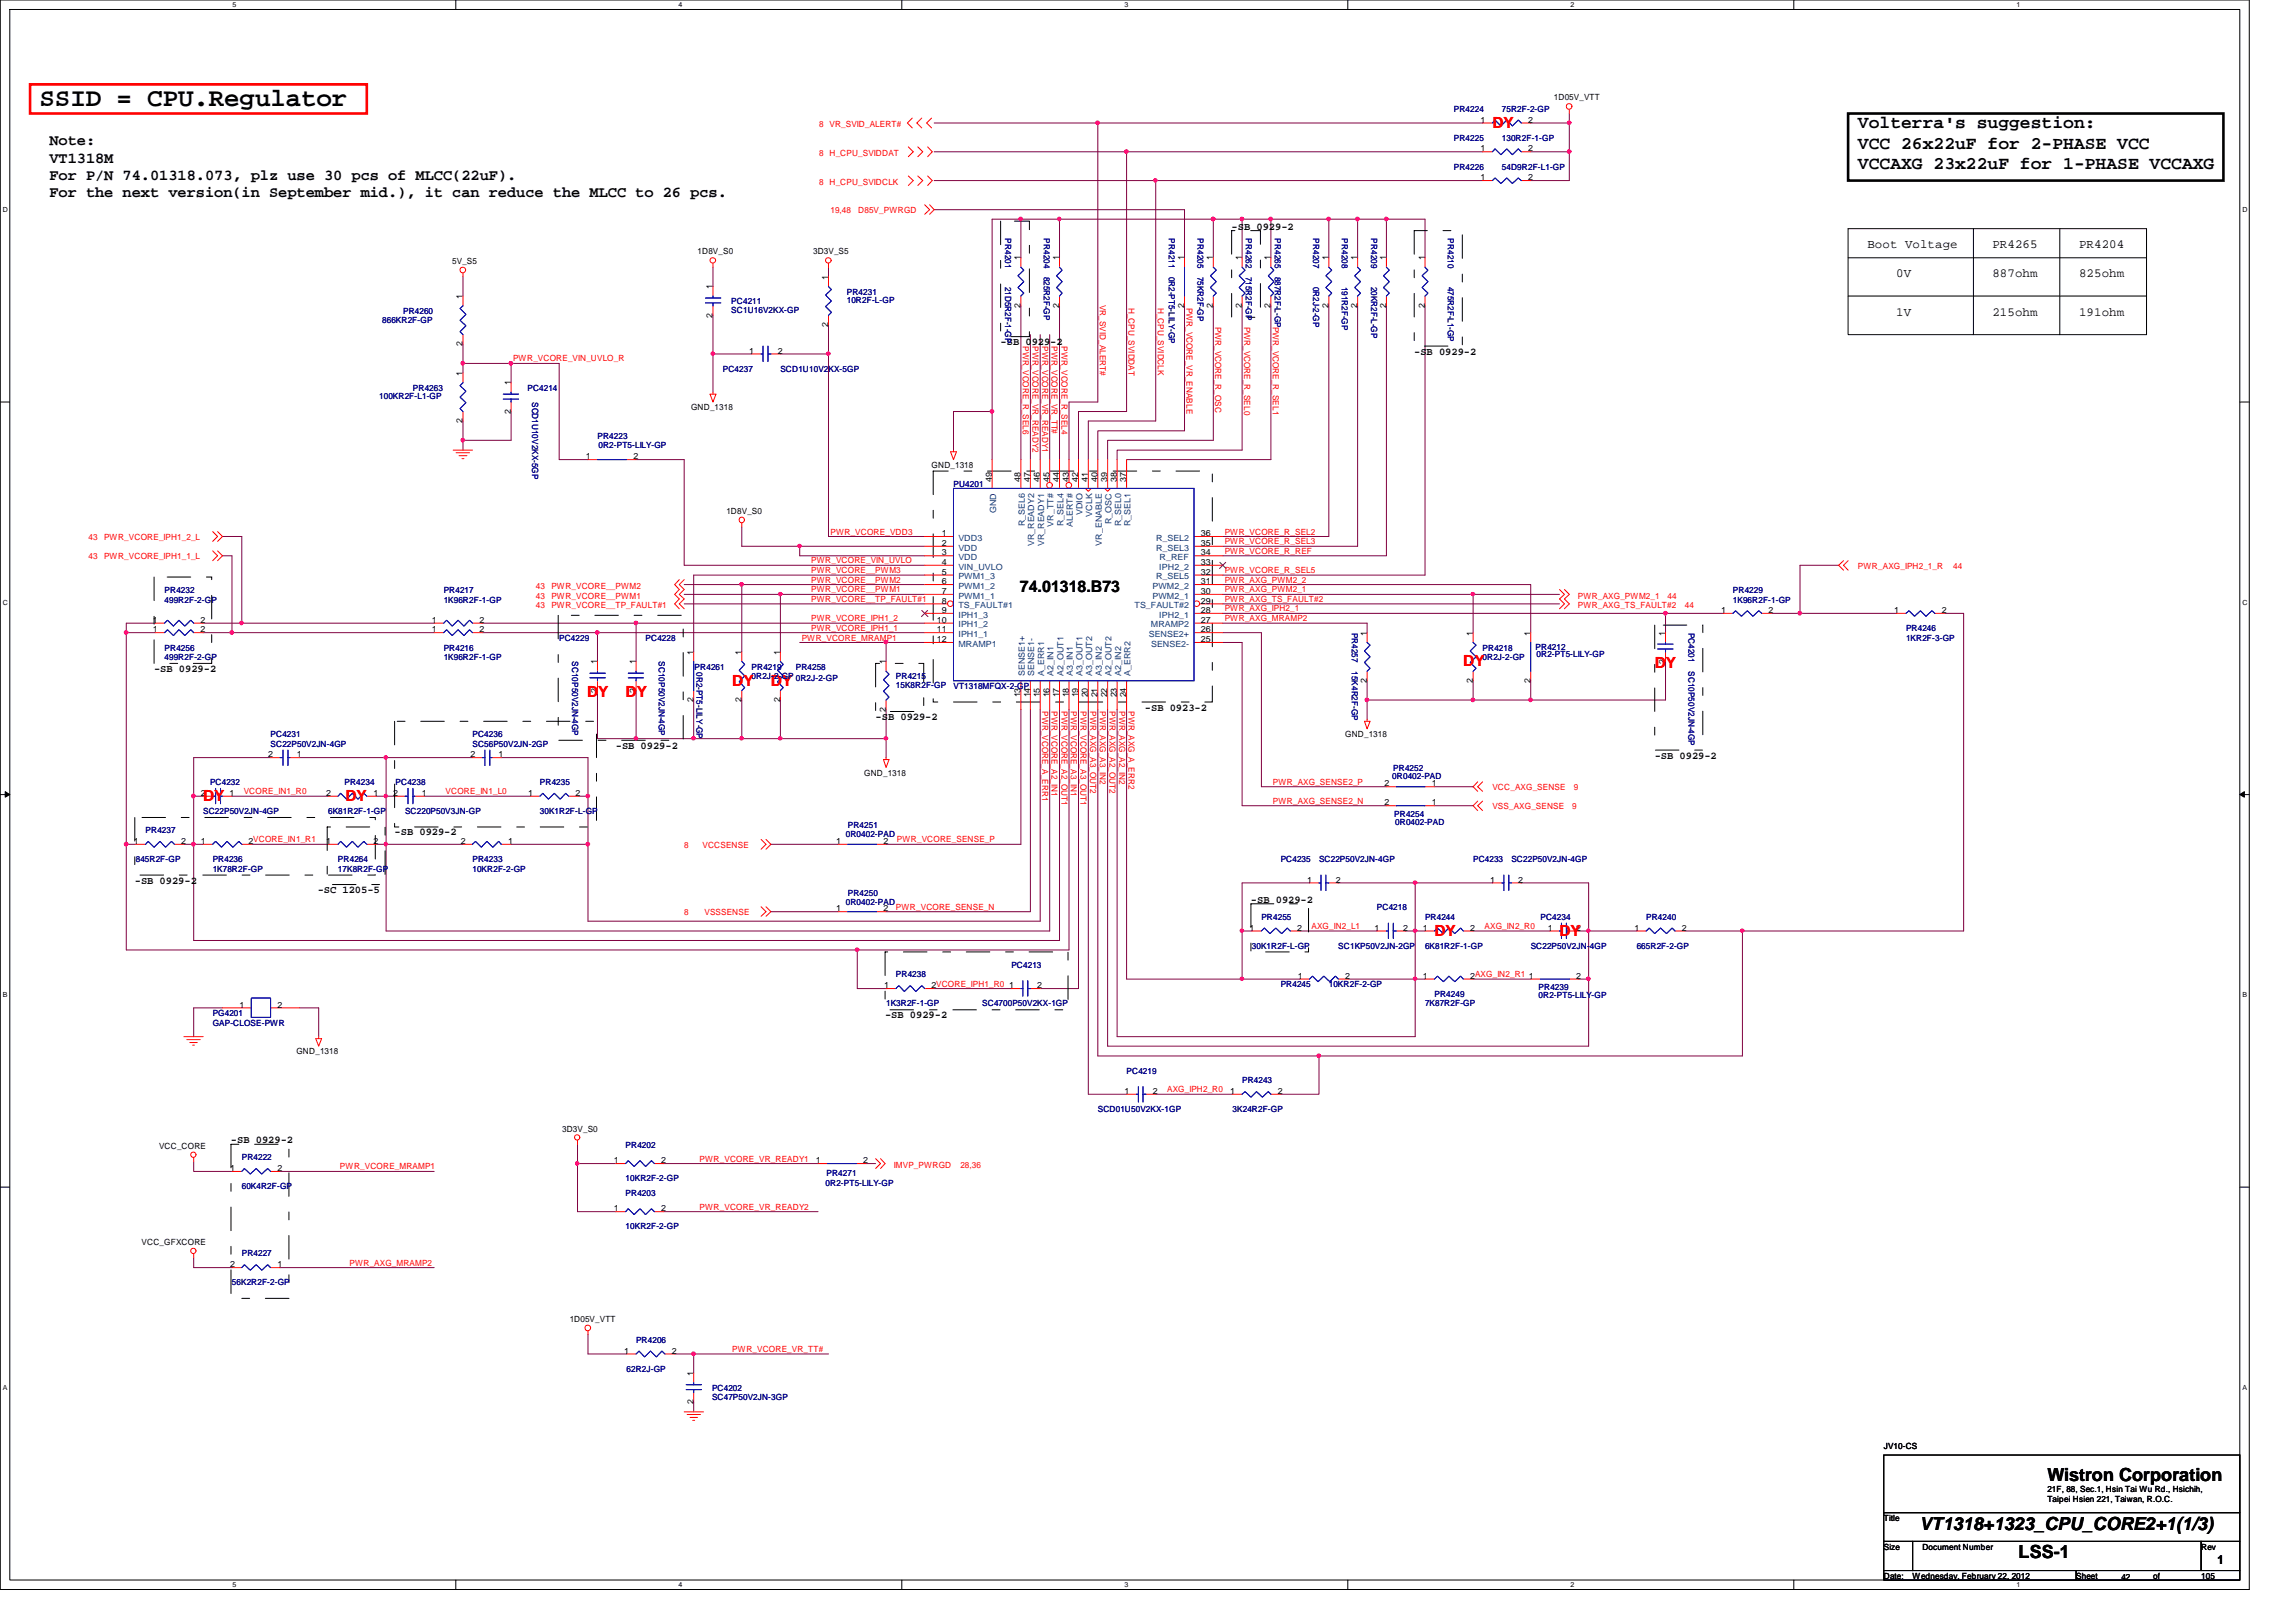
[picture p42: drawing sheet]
<svg xmlns="http://www.w3.org/2000/svg" width="297mm" height="210mm" viewBox="0 0 297 210" stroke-linecap="round" stroke-linejoin="round" font-family="sans-serif">
<defs><g id="words">
<text font-size="3.3" x="5.1" y="13.7">SSID = CPU.Regulator</text>
<g font-size="2.3">
<text x="240.4" y="16.6">Volterra's suggestion:</text>
<text x="240.4" y="19.2">VCC 26x22uF for 2-PHASE VCC</text>
<text x="240.4" y="21.8">VCCAXG 23x22uF for 1-PHASE VCCAXG</text>
<text x="264.9" y="191.7">Wistron Corporation</text>
<text x="248.3" y="198">VT1318+1323_CPU_CORE2+1(1/3)</text>
<text x="261.2" y="201.6">LSS-1</text>
</g>
<text font-size="2.1" x="131.9" y="76.6">74.01318.B73</text>
<g font-size="2" fill="#f00">
<text x="193.1" y="16.6">DY</text>
<text x="94.7" y="88.7">DY</text>
<text x="99.7" y="88.7">DY</text>
<text x="189.3" y="86.2">DY</text>
<text x="214.1" y="86.5">DY</text>
<text x="75.9" y="90.2">DY</text>
<text x="80.9" y="90.2">DY</text>
<text x="26.3" y="103.7">DY</text>
<text x="44.7" y="103.7">DY</text>
<text x="185.6" y="121.1">DY</text>
<text x="201.8" y="121.1">DY</text>
</g>
<g font-size="2">
<text x="6.4" y="18.8">Note:</text>
<text x="6.4" y="21">VT1318M</text>
<text x="6.4" y="23.3">For P/N 74.01318.073, plz use 30 pcs of MLCC(22uF).</text>
<text x="6.4" y="25.5">For the next version(in September mid.), it can reduce the MLCC to 26 pcs.</text>
</g>
<g font-size="1.6">
<text x="241.6" y="32.1">Boot Voltage</text>
<text x="245.3" y="35.9">0V</text>
<text x="257.8" y="35.9">887ohm</text>
<text x="257.8" y="32.1">PR4265</text>
<text x="269" y="35.9">825ohm</text>
<text x="269" y="32.1">PR4204</text>
<text x="245.3" y="40.9">1V</text>
<text x="257.8" y="40.9">215ohm</text>
<text x="269" y="40.9">191ohm</text>
<text x="286.9" y="202.4">1</text>
</g>
<g font-size="1.4">
<text x="159.3" y="29.7">-SB 0929-2</text>
<text x="129.5" y="44.7">-SB 0929-2</text>
<text x="183" y="45.9">-SB 0929-2</text>
<text x="19.9" y="87">-SB 0929-2</text>
<text x="113.3" y="93.2">-SB 0929-2</text>
<text x="148.1" y="91.9">-SB 0923-2</text>
<text x="79.7" y="96.9">-SB 0929-2</text>
<text x="214.1" y="98.2">-SB 0929-2</text>
<text x="51.1" y="108.1">-SB 0929-2</text>
<text x="17.4" y="114.3">-SB 0929-2</text>
<text x="41.1" y="115.6">-SC 1205-5</text>
<text x="161.8" y="116.8">-SB 0929-2</text>
<text x="114.5" y="131.8">-SB 0929-2</text>
<text x="29.9" y="148">-SB 0929-2</text>
</g>
<g font-size="1.1" fill="#f00">
<text x="106" y="16.5">8 VR_SVID_ALERT#</text>
<text x="106" y="20.2">8 H_CPU_SVIDDAT</text>
<text x="106" y="24">8 H_CPU_SVIDCLK</text>
<text x="107.4" y="27.6">19,48</text>
<text x="111" y="27.6">D85V_PWRGD</text>
<text x="142.3" y="39.5" transform="rotate(90 142.3 39.5)">VR_SVID_ALERT#</text>
<text x="146" y="39.8" transform="rotate(90 146 39.8)">H_CPU_SVIDDAT</text>
<text x="149.8" y="39.8" transform="rotate(90 149.8 39.8)">H_CPU_SVIDCLK</text>
<text x="153.5" y="39.8" transform="rotate(90 153.5 39.8)">PWR_VCORE_VR_ENABLE</text>
<text x="66.4" y="46.8">PWR_VCORE_VIN_UVLO_R</text>
<text x="132.3" y="44.8" transform="rotate(90 132.3 44.8)">PWR_VCORE_R_SEL6</text>
<text x="133.6" y="44.8" transform="rotate(90 133.6 44.8)">PWR_VCORE_VR_READY2</text>
<text x="134.8" y="44.8" transform="rotate(90 134.8 44.8)">PWR_VCORE_VR_READY1</text>
<text x="136.1" y="44.8" transform="rotate(90 136.1 44.8)">PWR_VCORE_VR_TT#</text>
<text x="137.3" y="44.8" transform="rotate(90 137.3 44.8)">PWR_VCORE_R_SEL4</text>
<text x="157.2" y="42.3" transform="rotate(90 157.2 42.3)">PWR_VCORE_R_OSC</text>
<text x="160.9" y="42.3" transform="rotate(90 160.9 42.3)">PWR_VCORE_R_SEL0</text>
<text x="11.5" y="69.8">43</text>
<text x="13.5" y="69.8">PWR_VCORE_IPH1_2_L</text>
<text x="107.4" y="69.2">PWR_VCORE_VDD3</text>
<text x="158.5" y="69.2">PWR_VCORE_R_SEL2</text>
<text x="158.5" y="70.4">PWR_VCORE_R_SEL3</text>
<text x="158.5" y="71.7">PWR_VCORE_R_REF</text>
<text x="11.5" y="72.3">43</text>
<text x="13.5" y="72.3">PWR_VCORE_IPH1_1_L</text>
<text x="69.3" y="76.2">43</text>
<text x="69.3" y="77.5">43</text>
<text x="71.3" y="76.2">PWR_VCORE__PWM2</text>
<text x="71.3" y="77.5">PWR_VCORE__PWM1</text>
<text x="104.9" y="74.2">PWR_VCORE__PWM3</text>
<text x="104.9" y="75.4">PWR_VCORE__PWM2</text>
<text x="104.9" y="76.7">PWR_VCORE__PWM1</text>
<text x="104.9" y="72.9">PWR_VCORE_VIN_UVLO</text>
<text x="104.9" y="77.9">PWR_VCORE__TP_FAULT#1</text>
<text x="158.5" y="74.2">PWR_VCORE_R_SEL5</text>
<text x="158.5" y="75.4">PWR_AXG_PWM2_2</text>
<text x="158.5" y="76.7">PWR_AXG_PWM2_1</text>
<text x="158.5" y="77.9">PWR_AXG_TS_FAULT#2</text>
<text x="204.1" y="77.5">PWR_AXG_PWM2_1</text>
<text x="215.7" y="77.5">44</text>
<text x="240.4" y="73.6">PWR_AXG_IPH2_1_R</text>
<text x="252.7" y="73.6">44</text>
<text x="69.3" y="78.7">43</text>
<text x="71.3" y="78.7">PWR_VCORE__TP_FAULT#1</text>
<text x="103.7" y="82.9">PWR_VCORE_MRAMP1</text>
<text x="104.9" y="81.6">PWR_VCORE_IPH1_1</text>
<text x="104.9" y="80.4">PWR_VCORE_IPH1_2</text>
<text x="158.5" y="79.1">PWR_AXG_IPH2_1</text>
<text x="158.5" y="80.4">PWR_AXG_MRAMP2</text>
<text x="204.1" y="78.7">PWR_AXG_TS_FAULT#2</text>
<text x="218" y="78.7">44</text>
<text x="134.8" y="92.1" transform="rotate(90 134.8 92.1)">PWR_VCORE_A_ERR1</text>
<text x="136.1" y="92.1" transform="rotate(90 136.1 92.1)">PWR_VCORE_A2_IN1</text>
<text x="137.3" y="92.1" transform="rotate(90 137.3 92.1)">PWR_VCORE_A2_OUT1</text>
<text x="138.6" y="92.1" transform="rotate(90 138.6 92.1)">PWR_VCORE_A3_IN1</text>
<text x="139.8" y="92.1" transform="rotate(90 139.8 92.1)">PWR_VCORE_A3_OUT1</text>
<text x="141.1" y="92.1" transform="rotate(90 141.1 92.1)">PWR_AXG_A3_OUT2</text>
<text x="142.3" y="92.1" transform="rotate(90 142.3 92.1)">PWR_AXG_A3_IN2</text>
<text x="143.5" y="92.1" transform="rotate(90 143.5 92.1)">PWR_AXG_A2_OUT2</text>
<text x="144.8" y="92.1" transform="rotate(90 144.8 92.1)">PWR_AXG_A2_IN2</text>
<text x="146" y="92.1" transform="rotate(90 146 92.1)">PWR_AXG_A_ERR2</text>
<text x="164.7" y="101.6">PWR_AXG_SENSE2_P</text>
<text x="31.5" y="102.8">VCORE_IN1_R0</text>
<text x="57.7" y="102.8">VCORE_IN1_L0</text>
<text x="164.7" y="104">PWR_AXG_SENSE2_N</text>
<text x="193.1" y="104.7">VSS_AXG_SENSE</text>
<text x="193.1" y="102.2">VCC_AXG_SENSE</text>
<text x="203.4" y="104.7">9</text>
<text x="203.6" y="102.2">9</text>
<text x="88.5" y="109.7">8</text>
<text x="90.9" y="109.7">VCCSENSE</text>
<text x="116" y="109">PWR_VCORE_SENSE_P</text>
<text x="88.5" y="118.4">8</text>
<text x="91.1" y="118.4">VSSSENSE</text>
<text x="115.9" y="117.7">PWR_VCORE_SENSE_N</text>
<text x="169.7" y="120.2">AXG_IN2_L1</text>
<text x="192.1" y="120.2">AXG_IN2_R0</text>
<text x="151" y="141.4">AXG_IPH2_R0</text>
<text x="44" y="151.3">PWR_VCORE_MRAMP1</text>
<text x="90.5" y="150.3">PWR_VCORE_VR_READY1</text>
<text x="115.7" y="151.1">IMVP_PWRGD</text>
<text x="124.2" y="151.1">28,36</text>
<text x="90.5" y="156.5">PWR_VCORE_VR_READY2</text>
<text x="45.2" y="163.8">PWR_AXG_MRAMP2</text>
<text x="94.7" y="175">PWR_VCORE_VR_TT#</text>
</g>
<g font-size="1.1" fill="#000080">
<text x="188.1" y="14.5">PR4224</text>
<text x="194.3" y="14.5">75R2F-2-GP</text>
<text x="188.1" y="18.2">PR4225</text>
<text x="188.1" y="22">PR4226</text>
<text x="194.3" y="18.2">130R2F-1-GP</text>
<text x="194.3" y="22">54D9R2F-L1-GP</text>
<text x="130" y="30.9" transform="rotate(90 130 30.9)">PR4201</text>
<text x="135" y="30.9" transform="rotate(90 135 30.9)">PR4204</text>
<text x="135" y="35.8" transform="rotate(90 135 35.8)">825R2F-GP</text>
<text x="151.2" y="30.9" transform="rotate(90 151.2 30.9)">PR4211</text>
<text x="151.2" y="35.8" transform="rotate(90 151.2 35.8)">0R2-PT5-LILY-GP</text>
<text x="154.9" y="30.9" transform="rotate(90 154.9 30.9)">PR4205</text>
<text x="154.9" y="35.8" transform="rotate(90 154.9 35.8)">75KR2F-GP</text>
<text x="161.2" y="30.9" transform="rotate(90 161.2 30.9)">PR4262</text>
<text x="161.2" y="35.8" transform="rotate(90 161.2 35.8)">715R2F-GP</text>
<text x="164.9" y="30.9" transform="rotate(90 164.9 30.9)">PR4265</text>
<text x="164.9" y="35.8" transform="rotate(90 164.9 35.8)">887R2F-L-GPPWR_VCORE_R_SEL1</text>
<text x="169.9" y="30.9" transform="rotate(90 169.9 30.9)">PR4207</text>
<text x="173.6" y="30.9" transform="rotate(90 173.6 30.9)">PR4208</text>
<text x="177.4" y="30.9" transform="rotate(90 177.4 30.9)">PR4209</text>
<text x="187.3" y="30.9" transform="rotate(90 187.3 30.9)">PR4210</text>
<text x="49.4" y="41.7">866KR2F-GP</text>
<text x="52.2" y="40.6">PR4260</text>
<text x="94.6" y="39.4">PC4211</text>
<text x="94.6" y="40.5">SC1U16V2KX-GP</text>
<text x="109.6" y="38.1">PR4231</text>
<text x="109.6" y="39.2">10R2F-L-GP</text>
<text x="130" y="37.1" transform="rotate(90 130 37.1)">21D5R2F-1-GP</text>
<text x="169.9" y="37.1" transform="rotate(90 169.9 37.1)">0R2J-2-GP</text>
<text x="173.6" y="37.1" transform="rotate(90 173.6 37.1)">191R2F-GP</text>
<text x="177.4" y="37.1" transform="rotate(90 177.4 37.1)">20KR2F-L-GP</text>
<text x="187.3" y="37.1" transform="rotate(90 187.3 37.1)">475R2F-L1-GP</text>
<text x="49.1" y="51.7">100KR2F-L1-GP</text>
<text x="53.4" y="50.6">PR4263</text>
<text x="68.2" y="50.6">PC4214</text>
<text x="68.8" y="52" transform="rotate(90 68.8 52)">SCD1U10V2KX-5GP</text>
<text x="93.5" y="48.1">PC4237</text>
<text x="101" y="48.1">SCD1U10V2KX-5GP</text>
<text x="77.3" y="56.8">PR4223</text>
<text x="77.4" y="58">0R2-PT5-LILY-GP</text>
<text x="123.4" y="63">PU4201</text>
<text x="21.3" y="76.7">PR4232</text>
<text x="21.3" y="78">499R2F-2-GP</text>
<text x="57.4" y="76.7">PR4217</text>
<text x="57.4" y="78">1K96R2F-1-GP</text>
<text x="224.2" y="76.7">PR4229</text>
<text x="224.2" y="78">1K96R2F-1-GP</text>
<text x="72.3" y="82.9">PC4229</text>
<text x="83.5" y="82.9">PC4228</text>
<text x="174.9" y="81.9" transform="rotate(90 174.9 81.9)">PR4257</text>
<text x="218.4" y="81.9" transform="rotate(90 218.4 81.9)">PC4201</text>
<text x="246.6" y="81.7">PR4246</text>
<text x="246.6" y="82.9">1KR2F-3-GP</text>
<text x="21.3" y="84.2">PR4256</text>
<text x="21.3" y="85.4">499R2F-2-GP</text>
<text x="57.4" y="84.2">PR4216</text>
<text x="57.4" y="85.4">1K96R2F-1-GP</text>
<text x="74" y="85.6" transform="rotate(90 74 85.6)">SC10P50V2JN-4GP</text>
<text x="85.3" y="85.6" transform="rotate(90 85.3 85.6)">SC10P50V2JN-4GP</text>
<text x="89.9" y="86.7">PR4261</text>
<text x="90.1" y="87" transform="rotate(90 90.1 87)">0R2-PT5-LILY-GP</text>
<text x="97.2" y="86.7">PR4219</text>
<text x="97.2" y="87.9">0R2J-2-GP 0R2J-2-GP</text>
<text x="103" y="86.7">PR4258</text>
<text x="115.9" y="87.9">PR4215</text>
<text x="115.9" y="89">15K8R2F-GP</text>
<text x="123.4" y="89.2">VT1318MFQX-2-GP</text>
<text x="174.9" y="86.9" transform="rotate(90 174.9 86.9)">15K4R2F-GP</text>
<text x="191.8" y="84.2">PR4218</text>
<text x="191.8" y="85.4">0R2J-2-GP</text>
<text x="198.7" y="84.1">PR4212</text>
<text x="198.8" y="85">0R2-PT5-LILY-GP</text>
<text x="218.4" y="86.9" transform="rotate(90 218.4 86.9)">SC10P50V2JN-4GP</text>
<text x="35" y="95.4">PC4231</text>
<text x="61.1" y="95.4">PC4236</text>
<text x="27.2" y="101.6">PC4232</text>
<text x="35" y="96.6">SC22P50V2JN-4GP</text>
<text x="44.6" y="101.6">PR4234</text>
<text x="51.2" y="101.6">PC4238</text>
<text x="61.1" y="96.6">SC56P50V2JN-2GP</text>
<text x="69.8" y="101.6">PR4235</text>
<text x="180.1" y="100.8">0R0402-PAD</text>
<text x="180.3" y="99.7">PR4252</text>
<text x="18.8" y="107.8">PR4237</text>
<text x="26.3" y="105.3">SC22P50V2JN-4GP</text>
<text x="42.5" y="105.3">6K81R2F-1-GP</text>
<text x="52.4" y="105.3">SC220P50V3JN-GP</text>
<text x="69.8" y="105.3">30K1R2F-L-GP</text>
<text x="109.7" y="107.2">PR4251</text>
<text x="180.4" y="105.7">PR4254</text>
<text x="180.5" y="106.7">0R0402-PAD</text>
<text x="17.6" y="111.5">845R2F-GP</text>
<text x="27.5" y="111.5">PR4236</text>
<text x="27.5" y="112.8">1K78R2F-GP</text>
<text x="43.7" y="111.5">PR4264</text>
<text x="43.7" y="112.8">17K8R2F-GP</text>
<text x="61.1" y="111.5">PR4233</text>
<text x="61.1" y="112.8">10KR2F-2-GP</text>
<text x="109.4" y="108.3">0R0402-PAD</text>
<text x="165.7" y="111.5">PC4235</text>
<text x="170.6" y="111.5">SC22P50V2JN-4GP</text>
<text x="190.6" y="111.5">PC4233</text>
<text x="195.5" y="111.5">SC22P50V2JN-4GP</text>
<text x="109.4" y="117.1">0R0402-PAD</text>
<text x="109.7" y="115.9">PR4250</text>
<text x="163.2" y="119">PR4255</text>
<text x="178.1" y="117.8">PC4218</text>
<text x="184.4" y="119">PR4244</text>
<text x="199.3" y="119">PC4234</text>
<text x="213" y="119">PR4240</text>
<text x="130.8" y="125.3">PC4213</text>
<text x="162" y="122.8">30K1R2F-L-GP</text>
<text x="173.1" y="122.8">SC1KP50V2JN-2GP</text>
<text x="184.4" y="122.8">6K81R2F-1-GP</text>
<text x="198" y="122.8">SC22P50V2JN-4GP</text>
<text x="211.7" y="122.8">665R2F-2-GP</text>
<text x="27.5" y="131.5">PG4201</text>
<text x="114.6" y="130.2">1K3R2F-1-GP</text>
<text x="115.9" y="126.5">PR4238</text>
<text x="127.1" y="130.2">SC4700P50V2KX-1GP</text>
<text x="165.7" y="127.8">PR4245</text>
<text x="171.9" y="127.8">10KR2F-2-GP</text>
<text x="184.4" y="130.2">7K87R2F-GP</text>
<text x="185.6" y="129">PR4249</text>
<text x="199" y="128.1">PR4239</text>
<text x="199" y="129.1">0R2-PT5-LILY-GP</text>
<text x="27.5" y="132.7">GAP-CLOSE-PWR</text>
<text x="142" y="143.9">SCD01U50V2KX-1GP</text>
<text x="145.8" y="138.9">PC4219</text>
<text x="159.5" y="143.9">3K24R2F-GP</text>
<text x="160.7" y="140.2">PR4243</text>
<text x="80.9" y="148.5">PR4202</text>
<text x="31.3" y="150.2">PR4222</text>
<text x="31.3" y="153.9">60K4R2F-GP</text>
<text x="80.9" y="152.9">10KR2F-2-GP</text>
<text x="80.9" y="154.8">PR4203</text>
<text x="106.8" y="153.5">0R2-PT5-LILY-GP</text>
<text x="106.9" y="152.1">PR4271</text>
<text x="80.9" y="159.1">10KR2F-2-GP</text>
<text x="30" y="166.3">56K2R2F-2-GP</text>
<text x="31.3" y="162.6">PR4227</text>
<text x="82.3" y="173.8">PR4206</text>
<text x="81.1" y="177.5">62R2J-GP</text>
<text x="92.1" y="180">PC4202</text>
<text x="92.1" y="181.1">SC47P50V2JN-3GP</text>
</g>
<g font-size="1.1">
<text x="191.6" y="15.9">1</text>
<text x="197.7" y="15.9">2</text>
<text x="201" y="13">1D05V_VTT</text>
<text x="191.6" y="19.6">1</text>
<text x="191.6" y="23.3">1</text>
<text x="197.7" y="19.6">2</text>
<text x="197.7" y="23.3">2</text>
<text x="58.5" y="34.2">5V_S5</text>
<text x="90.3" y="32.9">1D8V_S0</text>
<text x="105.2" y="32.9">3D3V_S5</text>
<text x="132" y="33.7" transform="rotate(-90 132 33.7)">1</text>
<text x="137" y="33.7" transform="rotate(-90 137 33.7)">1</text>
<text x="153.2" y="33.7" transform="rotate(-90 153.2 33.7)">1</text>
<text x="156.9" y="33.7" transform="rotate(-90 156.9 33.7)">1</text>
<text x="160.7" y="33.7" transform="rotate(-90 160.7 33.7)">1</text>
<text x="164.4" y="33.7" transform="rotate(-90 164.4 33.7)">1</text>
<text x="171.9" y="33.7" transform="rotate(-90 171.9 33.7)">1</text>
<text x="175.6" y="33.7" transform="rotate(-90 175.6 33.7)">1</text>
<text x="179.3" y="33.7" transform="rotate(-90 179.3 33.7)">1</text>
<text x="184.3" y="33.7" transform="rotate(-90 184.3 33.7)">1</text>
<text x="59.9" y="38.7" transform="rotate(-90 59.9 38.7)">1</text>
<text x="92.2" y="41.1" transform="rotate(-90 92.2 41.1)">2</text>
<text x="92.2" y="37.4" transform="rotate(-90 92.2 37.4)">1</text>
<text x="107.1" y="36.2" transform="rotate(-90 107.1 36.2)">1</text>
<text x="132" y="39.8" transform="rotate(-90 132 39.8)">2</text>
<text x="137" y="39.8" transform="rotate(-90 137 39.8)">2</text>
<text x="153.2" y="39.8" transform="rotate(-90 153.2 39.8)">2</text>
<text x="156.9" y="39.8" transform="rotate(-90 156.9 39.8)">2</text>
<text x="160.7" y="39.8" transform="rotate(-90 160.7 39.8)">2</text>
<text x="164.4" y="39.8" transform="rotate(-90 164.4 39.8)">2</text>
<text x="171.9" y="39.8" transform="rotate(-90 171.9 39.8)">2</text>
<text x="175.6" y="39.8" transform="rotate(-90 175.6 39.8)">2</text>
<text x="179.3" y="39.8" transform="rotate(-90 179.3 39.8)">2</text>
<text x="184.3" y="39.8" transform="rotate(-90 184.3 39.8)">2</text>
<text x="59.9" y="44.8" transform="rotate(-90 59.9 44.8)">2</text>
<text x="96.9" y="45.8">1</text>
<text x="100.6" y="45.8">2</text>
<text x="107.1" y="42.3" transform="rotate(-90 107.1 42.3)">2</text>
<text x="59.9" y="48.6" transform="rotate(-90 59.9 48.6)">1</text>
<text x="66.1" y="53.6" transform="rotate(-90 66.1 53.6)">2</text>
<text x="66.1" y="49.9" transform="rotate(-90 66.1 49.9)">1</text>
<text x="89.4" y="53.1">GND_1318</text>
<text x="59.9" y="54.8" transform="rotate(-90 59.9 54.8)">2</text>
<text x="75.8" y="59.4">1</text>
<text x="82" y="59.4">2</text>
<text x="120.5" y="60.5">GND_1318</text>
<text x="128.3" y="62.3" transform="rotate(-90 128.3 62.3)">49</text>
<text x="132" y="62.3" transform="rotate(-90 132 62.3)">48</text>
<text x="133.3" y="62.3" transform="rotate(-90 133.3 62.3)">47</text>
<text x="134.5" y="62.3" transform="rotate(-90 134.5 62.3)">46</text>
<text x="135.8" y="62.3" transform="rotate(-90 135.8 62.3)">45</text>
<text x="137" y="62.3" transform="rotate(-90 137 62.3)">44</text>
<text x="138.3" y="62.3" transform="rotate(-90 138.3 62.3)">43</text>
<text x="139.5" y="62.3" transform="rotate(-90 139.5 62.3)">42</text>
<text x="140.8" y="62.3" transform="rotate(-90 140.8 62.3)">41</text>
<text x="142" y="62.3" transform="rotate(-90 142 62.3)">40</text>
<text x="143.3" y="62.3" transform="rotate(-90 143.3 62.3)">39</text>
<text x="144.5" y="62.3" transform="rotate(-90 144.5 62.3)">38</text>
<text x="145.7" y="62.3" transform="rotate(-90 145.7 62.3)">37</text>
<text x="94" y="66.5">1D8V_S0</text>
<text x="121.8" y="69.4">1</text>
<text x="121.8" y="71.9">3</text>
<text x="121.8" y="70.7">2</text>
<text x="155.4" y="71.9">34</text>
<text x="155.4" y="69.4">36</text>
<text x="155.4" y="70.7">35</text>
<text x="121.8" y="73.1">4</text>
<text x="121.8" y="74.4">5</text>
<text x="121.8" y="75.6">6</text>
<text x="121.8" y="76.9">7</text>
<text x="155.4" y="75.6">31</text>
<text x="155.4" y="76.9">30</text>
<text x="155.4" y="73.1">33</text>
<text x="155.4" y="74.4">32</text>
<text x="19.8" y="80.6">1</text>
<text x="19.8" y="81.8">1</text>
<text x="25.9" y="80.6">2</text>
<text x="25.9" y="81.8">2</text>
<text x="55.9" y="81.8">1</text>
<text x="55.9" y="80.6">1</text>
<text x="62" y="81.8">2</text>
<text x="62" y="80.6">2</text>
<text x="121.2" y="81.8">11</text>
<text x="121.2" y="83.1">12</text>
<text x="121.2" y="80.6">10</text>
<text x="121.8" y="78.1">8</text>
<text x="121.8" y="79.3">9</text>
<text x="155.4" y="80.6">27</text>
<text x="155.4" y="81.8">26</text>
<text x="155.4" y="79.3">28</text>
<text x="155.4" y="78.1">29</text>
<text x="155.4" y="83.1">25</text>
<text x="176.8" y="82.3" transform="rotate(-90 176.8 82.3)">1</text>
<text x="190.5" y="82.3" transform="rotate(-90 190.5 82.3)">1</text>
<text x="198" y="82.3" transform="rotate(-90 198 82.3)">1</text>
<text x="215.4" y="82.3" transform="rotate(-90 215.4 82.3)">1</text>
<text x="222.7" y="79.3">1</text>
<text x="228.8" y="79.3">2</text>
<text x="245.1" y="79.3">1</text>
<text x="251.2" y="79.3">2</text>
<text x="77.3" y="89.6" transform="rotate(-90 77.3 89.6)">2</text>
<text x="77.3" y="86" transform="rotate(-90 77.3 86)">1</text>
<text x="82.3" y="89.6" transform="rotate(-90 82.3 89.6)">2</text>
<text x="82.3" y="86" transform="rotate(-90 82.3 86)">1</text>
<text x="89.7" y="84.7" transform="rotate(-90 89.7 84.7)">1</text>
<text x="95.9" y="84.7" transform="rotate(-90 95.9 84.7)">1</text>
<text x="100.9" y="84.7" transform="rotate(-90 100.9 84.7)">1</text>
<text x="114.6" y="86" transform="rotate(-90 114.6 86)">1</text>
<text x="176.8" y="88.4" transform="rotate(-90 176.8 88.4)">2</text>
<text x="190.5" y="88.4" transform="rotate(-90 190.5 88.4)">2</text>
<text x="198" y="88.4" transform="rotate(-90 198 88.4)">2</text>
<text x="215.4" y="85.9" transform="rotate(-90 215.4 85.9)">2</text>
<text x="89.7" y="90.9" transform="rotate(-90 89.7 90.9)">2</text>
<text x="95.9" y="90.9" transform="rotate(-90 95.9 90.9)">2</text>
<text x="100.9" y="90.9" transform="rotate(-90 100.9 90.9)">2</text>
<text x="114.6" y="92.1" transform="rotate(-90 114.6 92.1)">2</text>
<text x="132" y="90.3" transform="rotate(-90 132 90.3)">13</text>
<text x="133.3" y="90.3" transform="rotate(-90 133.3 90.3)">14</text>
<text x="134.5" y="90.3" transform="rotate(-90 134.5 90.3)">15</text>
<text x="135.8" y="90.3" transform="rotate(-90 135.8 90.3)">16</text>
<text x="137" y="90.3" transform="rotate(-90 137 90.3)">17</text>
<text x="138.3" y="90.3" transform="rotate(-90 138.3 90.3)">18</text>
<text x="139.5" y="90.3" transform="rotate(-90 139.5 90.3)">19</text>
<text x="140.8" y="90.3" transform="rotate(-90 140.8 90.3)">20</text>
<text x="142" y="90.3" transform="rotate(-90 142 90.3)">21</text>
<text x="143.3" y="90.3" transform="rotate(-90 143.3 90.3)">22</text>
<text x="144.5" y="90.3" transform="rotate(-90 144.5 90.3)">23</text>
<text x="145.7" y="90.3" transform="rotate(-90 145.7 90.3)">24</text>
<text x="174" y="95.4">GND_1318</text>
<text x="34.7" y="98">2</text>
<text x="38.4" y="98">1</text>
<text x="60.9" y="98">2</text>
<text x="64.5" y="98">1</text>
<text x="111.8" y="100.4">GND_1318</text>
<text x="179.1" y="101.8">2</text>
<text x="185.2" y="101.8">1</text>
<text x="26" y="103">2</text>
<text x="29.7" y="103">1</text>
<text x="42.2" y="103">2</text>
<text x="48.3" y="103">1</text>
<text x="50.9" y="103">2</text>
<text x="54.6" y="103">1</text>
<text x="68.3" y="103">1</text>
<text x="74.5" y="103">2</text>
<text x="179.1" y="104.2">2</text>
<text x="185.2" y="104.2">1</text>
<text x="17.3" y="109.2">1</text>
<text x="23.4" y="109.2">2</text>
<text x="26" y="109.2">1</text>
<text x="32.2" y="109.2">2VCORE_IN1_R1</text>
<text x="42.2" y="109.2">1</text>
<text x="48.3" y="109.2">2</text>
<text x="59.6" y="109.2">2</text>
<text x="65.7" y="109.2">1</text>
<text x="108.2" y="109.2">1</text>
<text x="114.3" y="109.2">2</text>
<text x="108.2" y="117.9">1</text>
<text x="114.3" y="117.9">2</text>
<text x="169.1" y="114.2">1</text>
<text x="172.8" y="114.2">2</text>
<text x="192.8" y="114.2">1</text>
<text x="196.4" y="114.2">2</text>
<text x="161.7" y="120.4">1</text>
<text x="167.8" y="120.4">2</text>
<text x="177.8" y="120.4">1</text>
<text x="181.5" y="120.4">2</text>
<text x="184.1" y="120.4">1</text>
<text x="190.2" y="120.4">2</text>
<text x="200.2" y="120.4">1</text>
<text x="203.9" y="120.4">2</text>
<text x="211.5" y="120.4">1</text>
<text x="217.6" y="120.4">2</text>
<text x="31" y="130.4">1</text>
<text x="35.9" y="130.4">2</text>
<text x="114.4" y="127.9">1</text>
<text x="120.5" y="127.9">2VCORE_IPH1_R0</text>
<text x="130.6" y="127.9">1</text>
<text x="134.2" y="127.9">2</text>
<text x="167.9" y="126.7">1</text>
<text x="174" y="126.7">2</text>
<text x="184.1" y="126.7">1</text>
<text x="190.2" y="126.7">2AXG_IN2_R1</text>
<text x="197.8" y="126.7">1</text>
<text x="203.9" y="126.7">2</text>
<text x="38.4" y="136.4">GND_1318</text>
<text x="145.5" y="141.6">1</text>
<text x="149.1" y="141.6">2</text>
<text x="159.2" y="141.6">1</text>
<text x="165.3" y="141.6">2</text>
<text x="20.6" y="148.6">VCC_CORE</text>
<text x="72.7" y="146.4">3D3V_S0</text>
<text x="29.8" y="151.6">1</text>
<text x="35.9" y="151.6">2</text>
<text x="79.4" y="150.5">1</text>
<text x="85.6" y="150.5">2</text>
<text x="105.5" y="150.5">1</text>
<text x="111.7" y="150.5">2</text>
<text x="18.3" y="161.1">VCC_GFXCORE</text>
<text x="79.4" y="156.8">1</text>
<text x="85.6" y="156.8">2</text>
<text x="29.8" y="164">2</text>
<text x="35.9" y="164">1</text>
<text x="73.7" y="171.1">1D05V_VTT</text>
<text x="80.8" y="175.2">1</text>
<text x="86.9" y="175.2">2</text>
<text x="89.7" y="178.1" transform="rotate(-90 89.7 178.1)">1</text>
<text x="89.7" y="181.7" transform="rotate(-90 89.7 181.7)">2</text>
<text x="243.7" y="187.5">JV10-CS</text>
<text x="243.7" y="196.8">Title</text>
<text x="264.9" y="193.1">21F, 88, Sec.1, Hsin Tai Wu Rd., Hsichih,</text>
<text x="264.9" y="194.4">Taipei Hsien 221, Taiwan, R.O.C.</text>
<text x="243.7" y="200.5">Size</text>
<text x="248.7" y="200.5">Document Number</text>
<text x="284.8" y="200.5">Rev</text>
<text x="243.7" y="204.3">Date:</text>
<text x="247.4" y="204.3">Wednesday, February 22, 2012</text>
<text x="268.6" y="204.3">Sheet</text>
<text x="274.4" y="204.4">42</text>
<text x="278.5" y="204.3">of</text>
<text x="284.8" y="204.3">105</text>
</g>
<g font-size="1.1" fill="#004080">
<text x="124" y="70">VDD3</text>
<text x="124" y="71.2">VDD</text>
<text x="128.9" y="66.4" transform="rotate(-90 128.9 66.4)">GND</text>
<text x="132.6" y="68.1" transform="rotate(-90 132.6 68.1)">R_SEL6</text>
<text x="133.8" y="70.7" transform="rotate(-90 133.8 70.7)">VR_READY2</text>
<text x="135.1" y="70.7" transform="rotate(-90 135.1 70.7)">VR_READY1</text>
<text x="136.3" y="68.2" transform="rotate(-90 136.3 68.2)">VR_TT#</text>
<text x="137.6" y="68.1" transform="rotate(-90 137.6 68.1)">R_SEL4</text>
<text x="138.8" y="68.2" transform="rotate(-90 138.8 68.2)">ALERT#</text>
<text x="140" y="66.7" transform="rotate(-90 140 66.7)">VDIO</text>
<text x="141.3" y="66.8" transform="rotate(-90 141.3 66.8)">VCLK</text>
<text x="142.5" y="70.6" transform="rotate(-90 142.5 70.6)">VR_ENABLE</text>
<text x="143.8" y="67.8" transform="rotate(-90 143.8 67.8)">R_OSC</text>
<text x="145" y="68.1" transform="rotate(-90 145 68.1)">R_SEL0</text>
<text x="146.3" y="68.1" transform="rotate(-90 146.3 68.1)">R_SEL1</text>
<text x="149.6" y="70">R_SEL2</text>
<text x="149.6" y="71.2">R_SEL3</text>
<text x="124" y="72.5">VDD</text>
<text x="124" y="73.7">VIN_UVLO</text>
<text x="124" y="75">PWM1_3</text>
<text x="124" y="76.2">PWM1_2</text>
<text x="124" y="77.5">PWM1_1</text>
<text x="149.1" y="76.2">PWM2_2</text>
<text x="149.1" y="77.5">PWM2_1</text>
<text x="149.6" y="75">R_SEL5</text>
<text x="150" y="73.7">IPH2_2</text>
<text x="150" y="72.5">R_REF</text>
<text x="124" y="82.4">IPH1_1</text>
<text x="124" y="83.7">MRAMP1</text>
<text x="124" y="78.7">TS_FAULT#1</text>
<text x="124" y="79.9">IPH1_3</text>
<text x="124" y="81.2">IPH1_2</text>
<text x="146.8" y="78.7">TS_FAULT#2</text>
<text x="148.6" y="82.4">SENSE2+</text>
<text x="148.9" y="81.2">MRAMP2</text>
<text x="148.9" y="83.7">SENSE2-</text>
<text x="150" y="79.9">IPH2_1</text>
<text x="132.6" y="87.5" transform="rotate(-90 132.6 87.5)">SENSE1+</text>
<text x="133.8" y="87.5" transform="rotate(-90 133.8 87.5)">SENSE1-</text>
<text x="135.1" y="87.5" transform="rotate(-90 135.1 87.5)">A_ERR1</text>
<text x="136.3" y="87.5" transform="rotate(-90 136.3 87.5)">A2_IN1</text>
<text x="137.6" y="87.5" transform="rotate(-90 137.6 87.5)">A2_OUT1</text>
<text x="138.8" y="87.5" transform="rotate(-90 138.8 87.5)">A3_IN1</text>
<text x="140" y="87.5" transform="rotate(-90 140 87.5)">A3_OUT1</text>
<text x="141.3" y="87.5" transform="rotate(-90 141.3 87.5)">A3_OUT2</text>
<text x="142.5" y="87.5" transform="rotate(-90 142.5 87.5)">A3_IN2</text>
<text x="143.8" y="87.5" transform="rotate(-90 143.8 87.5)">A2_OUT2</text>
<text x="145" y="87.5" transform="rotate(-90 145 87.5)">A2_IN2</text>
<text x="146.3" y="87.5" transform="rotate(-90 146.3 87.5)">A_ERR2</text>
</g>
<g font-size=".9">
<text x="30.1" y=".9">5</text>
<text x="87.8" y=".9">4</text>
<text x="145.5" y=".9">3</text>
<text x="203.2" y=".9">2</text>
<text x="260.9" y=".9">1</text>
<text x=".4" y="27.4">D</text>
<text x="290.1" y="27.4">D</text>
<text x=".4" y="78.2">C</text>
<text x="290.1" y="78.2">C</text>
<text x=".4" y="129">B</text>
<text x="290.1" y="129">B</text>
<text x=".4" y="179.8">A</text>
<text x="290.1" y="179.8">A</text>
<text x="30.1" y="205.4">5</text>
<text x="87.8" y="205.4">4</text>
<text x="145.5" y="205.4">3</text>
<text x="203.2" y="205.4">2</text>
<text x="260.9" y="205.4">1</text>
</g>
</g></defs>
<path d="M0 0h291v205.7h-291zM1.3 1.2h288.5v203.3h-288.5z" fill="none" stroke="#000" stroke-width=".13"/>
<g fill="#fff">
<path d="M30.1 .1h.5v1h-.5z"/>
<path d="M30.1 204.6h.5v1h-.5z"/>
</g>
<path d="M59 0v1.2M59 204.5v1.2" fill="none" stroke="#000" stroke-width=".13"/>
<g fill="#fff">
<path d="M87.8 .1h.5v1h-.5z"/>
<path d="M87.8 204.6h.5v1h-.5z"/>
</g>
<path d="M116.7 0v1.2M116.7 204.5v1.2" fill="none" stroke="#000" stroke-width=".13"/>
<g fill="#fff">
<path d="M145.5 .1h.5v1h-.5z"/>
<path d="M145.5 204.6h.5v1h-.5z"/>
</g>
<path d="M174.4 0v1.2M174.4 204.5v1.2" fill="none" stroke="#000" stroke-width=".13"/>
<g fill="#fff">
<path d="M203.2 .1h.5v1h-.5z"/>
<path d="M203.2 204.6h.5v1h-.5z"/>
</g>
<path d="M232.1 0v1.2M232.1 204.5v1.2" fill="none" stroke="#000" stroke-width=".13"/>
<g fill="#fff">
<path d="M260.9 .1h.5v1h-.5z"/>
<path d="M260.9 204.6h.5v1h-.5z"/>
<path d="M.4 26.6h.6v1h-.6z"/>
<path d="M290.1 26.6h.6v1h-.6z"/>
<path d="M.4 77.4h.6v1h-.6z"/>
<path d="M290.1 77.4h.6v1h-.6z"/>
</g>
<path d="M0 52h1.3M289.8 52h1.2" fill="none" stroke="#000" stroke-width=".13"/>
<g fill="#fff">
<path d="M.4 128.2h.6v1h-.6z"/>
<path d="M290.1 128.2h.6v1h-.6z"/>
</g>
<path d="M0 102.8h1.3M.7 102.4l.6 .4-.6 .4zM289.8 102.8h1.2M289.8 102.8l.6-.4v.8z" fill="none" stroke="#000" stroke-width=".13"/>
<path d="M.7 102.4l.6 .4-.6 .4zM289.8 102.8l.6-.4v.8z" fill="#000"/>
<g fill="#fff">
<path d="M.4 179h.5v1h-.5z"/>
<path d="M290.1 179h.6v1h-.6z"/>
</g>
<path d="M0 153.6h1.3M289.8 153.6h1.2" fill="none" stroke="#000" stroke-width=".13"/>
<path d="M72.3 47v12.5h3.8M132.1 91.8v17.5M76.1 172.7v2.5h5M107.2 175.2h-17.5v2.5M89.7 181.4v1.3" fill="none" stroke="#800040" stroke-width=".13"/>
<path d="M89.5 175h.4l.1 .2-.1 .1-.2 .1-.2-.1z" fill-rule="evenodd" fill="#f0f"/>
<path d="M89.5 175h.4l.1 .2-.1 .1-.2 .1-.2-.1z" fill="none" stroke="#f0f" stroke-width=".13"/>
<path d="M158.2 69.4h13.7M16.3 80.6h3.8M198 90.6h17.5M140.8 141.6h5M87.3 175.2h2.4" fill="none" stroke="#800040" stroke-width=".13"/>
<path d="M197.8 90.4h.4v.2v.1l-.2 .1-.2-.1z" fill-rule="evenodd" fill="#f0f"/>
<path d="M197.8 90.4h.4v.2v.1l-.2 .1-.2-.1z" fill="none" stroke="#f0f" stroke-width=".13"/>
<path d="M171.9 28.4h3.7" fill="none" stroke="#800040" stroke-width=".13"/>
<path d="M171.7 28.2h.3l.1 .1-.1 .2-.1 .1-.2-.1z" fill-rule="evenodd" fill="#f0f"/>
<path d="M171.7 28.2h.3l.1 .1-.1 .2-.1 .1-.2-.1z" fill="none" stroke="#f0f" stroke-width=".13"/>
<path d="M171.9 39.6v29.8M89.7 74.4h29.9M96 75.6h23.6M103.5 83.1h11.1v2.5M99.7 118h8.7M99.7 109.3h8.7" fill="none" stroke="#800040" stroke-width=".13"/>
<path d="M95.8 75.5h.3l.1 .1-.1 .2-.2 .1-.1-.1z" fill-rule="evenodd" fill="#f0f"/>
<path d="M95.8 75.5h.3l.1 .1-.1 .2-.2 .1-.1-.1z" fill="none" stroke="#f0f" stroke-width=".13"/>
<path d="M59.9 57v1.3M101 76.9h18.6" fill="none" stroke="#800040" stroke-width=".13"/>
<path d="M100.8 76.7h.3l.1 .2-.1 .1-.2 .1-.1-.1z" fill-rule="evenodd" fill="#f0f"/>
<path d="M100.8 76.7h.3l.1 .2-.1 .1-.2 .1-.1-.1z" fill="none" stroke="#f0f" stroke-width=".13"/>
<path d="M157 28.4h3.7M158.2 79.4h57.3v2.5M114.6 95.6v2.4M176.9 90.6v2.5M215.5 85.6v5" fill="none" stroke="#800040" stroke-width=".13"/>
<path d="M156.8 28.2h.3l.1 .1-.1 .2-.2 .1-.1-.1z" fill-rule="evenodd" fill="#f0f"/>
<path d="M156.8 28.2h.3l.1 .1-.1 .2-.2 .1-.1-.1z" fill="none" stroke="#f0f" stroke-width=".13"/>
<path d="M164.4 28.4h7.5" fill="none" stroke="#800040" stroke-width=".13"/>
<path d="M164.2 28.2h.4v.1v.2l-.2 .1-.2-.1z" fill-rule="evenodd" fill="#f0f"/>
<path d="M164.2 28.2h.4v.1v.2l-.2 .1-.2-.1z" fill="none" stroke="#f0f" stroke-width=".13"/>
<path d="M171.9 28.4v5M175.6 39.6v31.1h-17.4M59.9 47h6.2M92.2 40.8v5" fill="none" stroke="#800040" stroke-width=".13"/>
<path d="M59.7 46.8h.3l.1 .2-.1 .2h-.1h-.2z" fill-rule="evenodd" fill="#f0f"/>
<path d="M59.7 46.8h.3l.1 .2-.1 .2h-.1h-.2z" fill="none" stroke="#f0f" stroke-width=".13"/>
<path d="M92.2 34.6v2.5M59.9 44.5v2.5M66.1 53.3v3.7h-6.2" fill="none" stroke="#800040" stroke-width=".13"/>
<path d="M59.7 56.8h.3l.1 .1-.1 .2-.1 .1-.2-.1z" fill-rule="evenodd" fill="#f0f"/>
<path d="M59.7 56.8h.3l.1 .1-.1 .2-.1 .1-.2-.1z" fill="none" stroke="#f0f" stroke-width=".13"/>
<path d="M16.3 81.9h3.8" fill="none" stroke="#800040" stroke-width=".13"/>
<path d="M16.1 81.7h.4v.1v.2l-.2 .1-.2-.1z" fill-rule="evenodd" fill="#f0f"/>
<path d="M16.1 81.7h.4v.1v.2l-.2 .1-.2-.1z" fill="none" stroke="#f0f" stroke-width=".13"/>
<path d="M175.6 28.4v5M16.3 80.6v1.3" fill="none" stroke="#800040" stroke-width=".13"/>
<path d="M175.4 28.2h.4v.1v.2l-.2 .1-.2-.1z" fill-rule="evenodd" fill="#f0f"/>
<path d="M175.4 28.2h.4v.1v.2l-.2 .1-.2-.1z" fill="none" stroke="#f0f" stroke-width=".13"/>
<path d="M59.9 47v1.3M66.1 47h6.2M96 70.7h7.5M158.2 71.9h21.2" fill="none" stroke="#800040" stroke-width=".13"/>
<path d="M65.9 46.8h.4v.2v.2h-.2h-.2z" fill-rule="evenodd" fill="#f0f"/>
<path d="M65.9 46.8h.4v.2v.2h-.2h-.2z" fill="none" stroke="#f0f" stroke-width=".13"/>
<path d="M179.4 39.6v32.3M128.4 53.3v6.2M96 68.2v2.5" fill="none" stroke="#800040" stroke-width=".13"/>
<path d="M128.2 53.1h.3l.1 .1-.1 .2-.2 .1-.1-.1z" fill-rule="evenodd" fill="#f0f"/>
<path d="M128.2 53.1h.3l.1 .1-.1 .2-.2 .1-.1-.1z" fill="none" stroke="#f0f" stroke-width=".13"/>
<path d="M82.3 89.4v6.2" fill="none" stroke="#800040" stroke-width=".13"/>
<path d="M82.1 95.4h.3l.1 .1-.1 .2-.1 .1-.2-.1z" fill-rule="evenodd" fill="#f0f"/>
<path d="M82.1 95.4h.3l.1 .1-.1 .2-.1 .1-.2-.1z" fill="none" stroke="#f0f" stroke-width=".13"/>
<path d="M128.4 28.4v24.9h-5v5M179.4 28.4v5" fill="none" stroke="#800040" stroke-width=".13"/>
<path d="M179.2 28.2h.3l.1 .1-.1 .2-.2 .1-.1-.1z" fill-rule="evenodd" fill="#f0f"/>
<path d="M179.2 28.2h.3l.1 .1-.1 .2-.2 .1-.1-.1z" fill="none" stroke="#f0f" stroke-width=".13"/>
<path d="M128.4 28.4h3.7M132.1 39.6v19.9M175.6 28.4h3.8M77.3 81.9v3.7M77.3 89.4v6.2h5M158.2 83.1h2.5v21.2M36.2 151.6h20M25.1 164h4.9M36.2 164h20" fill="none" stroke="#800040" stroke-width=".13"/>
<path d="M131.9 28.2h.3l.1 .1-.1 .2-.2 .1-.1-.1z" fill-rule="evenodd" fill="#f0f"/>
<path d="M131.9 28.2h.3l.1 .1-.1 .2-.2 .1-.1-.1z" fill="none" stroke="#f0f" stroke-width=".13"/>
<path d="M132.1 28.4v5M133.3 43.3v16.2M153.2 55.8h-11.2v3.7M88.5 73.2h31.1M82.3 80.6v5M160.7 104.3h18.7M183.1 114.3h10M142 136.7h28.6v4.9h-4.9" fill="none" stroke="#800040" stroke-width=".13"/>
<path d="M182.9 114.1h.3l.1 .1-.1 .2h-.2h-.1z" fill-rule="evenodd" fill="#f0f"/>
<path d="M182.9 114.1h.3l.1 .1-.1 .2h-.2h-.1z" fill="none" stroke="#f0f" stroke-width=".13"/>
<path d="M160.7 126.7h7.5" fill="none" stroke="#800040" stroke-width=".13"/>
<path d="M160.5 126.5h.3l.1 .2-.1 .1-.1 .1-.2-.1z" fill-rule="evenodd" fill="#f0f"/>
<path d="M160.5 126.5h.3l.1 .2-.1 .1-.1 .1-.2-.1z" fill="none" stroke="#f0f" stroke-width=".13"/>
<path d="M196.8 114.3h8.7M168.2 120.5h9.9M174.4 126.7h10M190.6 120.5h9.9M204.3 120.5h1.2M205.5 126.7v8.7h-62.2" fill="none" stroke="#800040" stroke-width=".13"/>
<path d="M205.3 126.5h.3l.1 .2-.1 .1-.1 .1-.2-.1z" fill-rule="evenodd" fill="#f0f"/>
<path d="M205.3 126.5h.3l.1 .2-.1 .1-.1 .1-.2-.1z" fill="none" stroke="#f0f" stroke-width=".13"/>
<path d="M190.6 126.7h7.4M204.3 126.7h1.2M205.5 120.5h6.2" fill="none" stroke="#800040" stroke-width=".13"/>
<path d="M205.3 126.5h.3l.1 .2-.1 .1-.1 .1-.2-.1z" fill-rule="evenodd" fill="#f0f"/>
<path d="M205.3 126.5h.3l.1 .2-.1 .1-.1 .1-.2-.1z" fill="none" stroke="#f0f" stroke-width=".13"/>
<path d="M158.2 74.4h26.2M251.5 79.4h2.5M205.5 114.3v6.2M145.8 126.7h14.9M170.6 136.7h54.8M183.1 126.7v7.5M183.1 120.5h1.3" fill="none" stroke="#800040" stroke-width=".13"/>
<path d="M170.4 136.5h.4l.1 .1-.1 .2-.2 .1-.2-.1z" fill-rule="evenodd" fill="#f0f"/>
<path d="M170.4 136.5h.4l.1 .1-.1 .2-.2 .1-.2-.1z" fill="none" stroke="#f0f" stroke-width=".13"/>
<path d="M225.4 120.5v16.2" fill="none" stroke="#800040" stroke-width=".13"/>
<path d="M225.2 120.3h.4v.1v.2h-.2h-.2z" fill-rule="evenodd" fill="#f0f"/>
<path d="M225.2 120.3h.4v.1v.2h-.2h-.2z" fill="none" stroke="#f0f" stroke-width=".13"/>
<path d="M59.9 35.8v2.5M134.6 43.3v16.2M169.4 114.3h-8.7v6.2M144.5 134.2h38.6M160.7 120.5h1.3M160.7 120.5v6.2M218 120.5h7.4" fill="none" stroke="#800040" stroke-width=".13"/>
<path d="M160.5 120.3h.3l.1 .1-.1 .2h-.1h-.2z" fill-rule="evenodd" fill="#f0f"/>
<path d="M160.5 120.3h.3l.1 .1-.1 .2h-.1h-.2z" fill="none" stroke="#f0f" stroke-width=".13"/>
<path d="M184.4 39.6v34.8M135.8 43.3v16.2M119.6 70.7h-16.1v1.2h16.1M158.2 81.9h5v19.9" fill="none" stroke="#800040" stroke-width=".13"/>
<path d="M103.3 70.5h.3l.1 .2-.1 .1-.2 .1-.1-.1z" fill-rule="evenodd" fill="#f0f"/>
<path d="M103.3 70.5h.3l.1 .2-.1 .1-.2 .1-.1-.1z" fill="none" stroke="#f0f" stroke-width=".13"/>
<path d="M137.1 39.6v19.9M137.1 28.4v5M179.4 28.4h5v5M145.8 91.8v34.9M163.2 101.8h16.2" fill="none" stroke="#800040" stroke-width=".13"/>
<path d="M136.9 28.2h.3v.1v.2l-.2 .1-.1-.1z" fill-rule="evenodd" fill="#f0f"/>
<path d="M136.9 28.2h.3v.1v.2l-.2 .1-.1-.1z" fill="none" stroke="#f0f" stroke-width=".13"/>
<path d="M142 15.9v36.1M145.8 19.6v33.7M132.1 28.4h5M149.5 23.4v31.1M107.2 69.4h12.4M158.2 75.6h39.8M158.2 76.9h32.4M143.3 91.8v43.6M144.5 91.8v42.4M25.1 150.3v1.3h4.9M112.1 150.6h1.2" fill="none" stroke="#800040" stroke-width=".13"/>
<path d="M190.4 76.7h.3l.1 .2-.1 .1-.2 .1-.1-.1z" fill-rule="evenodd" fill="#f0f"/>
<path d="M190.4 76.7h.3l.1 .2-.1 .1-.2 .1-.1-.1z" fill="none" stroke="#f0f" stroke-width=".13"/>
<path d="M107.2 45.8v23.6M142 91.8v44.9" fill="none" stroke="#800040" stroke-width=".13"/>
<path d="M107 45.6h.3l.1 .2-.1 .1-.2 .1-.1-.1z" fill-rule="evenodd" fill="#f0f"/>
<path d="M107 45.6h.3l.1 .2-.1 .1-.2 .1-.1-.1z" fill="none" stroke="#f0f" stroke-width=".13"/>
<path d="M153.2 39.6v16.2M82.3 59.5h6.2M158.2 78.1h43.6M138.3 91.8v31.1h-27.4M139.5 91.8v36.1h-4.9M140.8 91.8v49.8M120.9 127.9h9.9M25.1 162.8v1.2" fill="none" stroke="#800040" stroke-width=".13"/>
<path d="M110.7 122.7h.3l.1 .2-.1 .2h-.1h-.2z" fill-rule="evenodd" fill="#f0f"/>
<path d="M110.7 122.7h.3l.1 .2-.1 .2h-.1h-.2z" fill="none" stroke="#f0f" stroke-width=".13"/>
<path d="M215.5 79.4h7.4M137.1 91.8v29.9" fill="none" stroke="#800040" stroke-width=".13"/>
<path d="M215.3 79.2h.3l.1 .1-.1 .2-.2 .1-.1-.1z" fill-rule="evenodd" fill="#f0f"/>
<path d="M215.3 79.2h.3l.1 .1-.1 .2-.2 .1-.1-.1z" fill="none" stroke="#f0f" stroke-width=".13"/>
<g fill="none" stroke="#800040" stroke-width=".13">
<path d="M198 15.9h5M203 14.7v1.2M203 15.9v3.7M157 39.6v17.4M160.7 39.6v18.7M160.7 28.4v5M164.4 39.6v19.9M92.2 45.8h5M101 45.8h6.2M88.5 78.1h31.1M232.9 79.4h12.4M134.6 91.8v27.4"/>
<path d="M135.8 91.8v28.7M158.2 80.6h18.7M114.6 118h18.7M114.6 109.3h17.5M85.9 150.6h19.9"/>
</g>
<path d="M202.8 15.7h.4v.2v.1l-.2 .1-.2-.1z" fill-rule="evenodd" fill="#f0f"/>
<path d="M202.8 15.7h.4v.2v.1l-.2 .1-.2-.1z" fill="none" stroke="#f0f" stroke-width=".13"/>
<path d="M198 19.6h5v3.8" fill="none" stroke="#800040" stroke-width=".13"/>
<path d="M202.8 19.4h.4v.2v.2l-.2 .1-.2-.1z" fill-rule="evenodd" fill="#f0f"/>
<path d="M202.8 19.4h.4v.2v.2l-.2 .1-.2-.1z" fill="none" stroke="#f0f" stroke-width=".13"/>
<path d="M145.8 19.6h46M149.5 23.4h42.3M198 23.4h5" fill="none" stroke="#800040" stroke-width=".13"/>
<path d="M145.6 19.4h.3l.1 .2-.1 .2-.2 .1-.1-.1z" fill-rule="evenodd" fill="#f0f"/>
<path d="M145.6 19.4h.3l.1 .2-.1 .2-.2 .1-.1-.1z" fill="none" stroke="#f0f" stroke-width=".13"/>
<path d="M142 15.9h49.8" fill="none" stroke="#800040" stroke-width=".13"/>
<path d="M141.8 15.7h.4v.2v.1l-.2 .1-.2-.1z" fill-rule="evenodd" fill="#f0f"/>
<path d="M141.8 15.7h.4v.2v.1l-.2 .1-.2-.1z" fill="none" stroke="#f0f" stroke-width=".13"/>
<path d="M114.6 83.1h5" fill="none" stroke="#800040" stroke-width=".13"/>
<path d="M114.4 82.9h.4v.2v.1l-.2 .1-.2-.1z" fill-rule="evenodd" fill="#f0f"/>
<path d="M114.4 82.9h.4v.2v.1l-.2 .1-.2-.1z" fill="none" stroke="#f0f" stroke-width=".13"/>
<path d="M107.2 34.6v1.2M77.3 81.9h42.3" fill="none" stroke="#800040" stroke-width=".13"/>
<path d="M77.1 81.7h.3l.1 .1-.1 .2-.1 .1-.2-.1z" fill-rule="evenodd" fill="#f0f"/>
<path d="M77.1 81.7h.3l.1 .1-.1 .2-.1 .1-.2-.1z" fill="none" stroke="#f0f" stroke-width=".13"/>
<path d="M157 28.4v5" fill="none" stroke="#800040" stroke-width=".13"/>
<path d="M156.8 28.2h.3l.1 .1-.1 .2-.2 .1-.1-.1z" fill-rule="evenodd" fill="#f0f"/>
<path d="M156.8 28.2h.3l.1 .1-.1 .2-.2 .1-.1-.1z" fill="none" stroke="#f0f" stroke-width=".13"/>
<path d="M137.1 28.4h19.9M92.2 45.8v5" fill="none" stroke="#800040" stroke-width=".13"/>
<path d="M92 45.6h.4l.1 .2-.1 .1-.2 .1-.2-.1z" fill-rule="evenodd" fill="#f0f"/>
<path d="M92 45.6h.4l.1 .2-.1 .1-.2 .1-.2-.1z" fill="none" stroke="#f0f" stroke-width=".13"/>
<path d="M82.3 80.6h37.3M185.6 101.8h5" fill="none" stroke="#800040" stroke-width=".13"/>
<path d="M82.1 80.4h.3l.1 .2-.1 .2-.1 .1-.2-.1z" fill-rule="evenodd" fill="#f0f"/>
<path d="M82.1 80.4h.3l.1 .2-.1 .2-.1 .1-.2-.1z" fill="none" stroke="#f0f" stroke-width=".13"/>
<path d="M164.4 28.4v5M107.2 42v3.8M149.5 54.5h-8.7v5M198 75.6v6.3M133.3 91.8v26.2M176.9 80.6v1.3M176.9 88.1v2.5M198 88.1v2.5h-7.4M185.6 104.3h5" fill="none" stroke="#800040" stroke-width=".13"/>
<path d="M190.4 90.4h.3l.1 .2-.1 .1-.2 .1-.1-.1z" fill-rule="evenodd" fill="#f0f"/>
<path d="M190.4 90.4h.3l.1 .2-.1 .1-.2 .1-.1-.1z" fill="none" stroke="#f0f" stroke-width=".13"/>
<path d="M153.2 27.1v6.3M25.1 98h9.9M49.9 98h11.2M30 103h12.5M49.9 109.3h10M54.9 103h13.7M76.1 119.2h58.5M85.9 156.8h19.9" fill="none" stroke="#800040" stroke-width=".13"/>
<path d="M49.8 109.1h.2l.1 .1-.1 .2-.1 .1-.1-.1z" fill-rule="evenodd" fill="#f0f"/>
<path d="M49.8 109.1h.2l.1 .1-.1 .2-.1 .1-.1-.1z" fill="none" stroke="#f0f" stroke-width=".13"/>
<path d="M25.1 98v5h1.2M49.9 103h1.3M25.1 121.7h112" fill="none" stroke="#800040" stroke-width=".13"/>
<path d="M24.9 102.8h.3v.2v.2l-.2 .1-.1-.1z" fill-rule="evenodd" fill="#f0f"/>
<path d="M24.9 102.8h.3v.2v.2l-.2 .1-.1-.1z" fill="none" stroke="#f0f" stroke-width=".13"/>
<path d="M25.1 109.3v12.4" fill="none" stroke="#800040" stroke-width=".13"/>
<path d="M24.9 109.1h.3v.1v.2l-.2 .1-.1-.1z" fill-rule="evenodd" fill="#f0f"/>
<path d="M24.9 109.1h.3v.1v.2l-.2 .1-.1-.1z" fill="none" stroke="#f0f" stroke-width=".13"/>
<path d="M23.8 109.3h2.5M32.5 109.3h10" fill="none" stroke="#800040" stroke-width=".13"/>
<path d="M24.9 109.1h.3v.1v.2l-.2 .1-.1-.1z" fill-rule="evenodd" fill="#f0f"/>
<path d="M24.9 109.1h.3v.1v.2l-.2 .1-.1-.1z" fill="none" stroke="#f0f" stroke-width=".13"/>
<path d="M120.9 27.1h32.3M64.9 98h11.2v5h-1.3M25.1 103v6.3M49.9 109.3v11.2h85.9" fill="none" stroke="#800040" stroke-width=".13"/>
<path d="M24.9 102.8h.3v.2v.2l-.2 .1-.1-.1z" fill-rule="evenodd" fill="#f0f"/>
<path d="M24.9 102.8h.3v.2v.2l-.2 .1-.1-.1z" fill="none" stroke="#f0f" stroke-width=".13"/>
<path d="M88.5 75.6h7.5v8.8M76.1 109.3v9.9" fill="none" stroke="#800040" stroke-width=".13"/>
<path d="M75.9 109.1h.3l.1 .1-.1 .2-.2 .1-.1-.1z" fill-rule="evenodd" fill="#f0f"/>
<path d="M75.9 109.1h.3l.1 .1-.1 .2-.2 .1-.1-.1z" fill="none" stroke="#f0f" stroke-width=".13"/>
<path d="M96 90.6v5h-6.3" fill="none" stroke="#800040" stroke-width=".13"/>
<path d="M89.5 95.4h.4l.1 .1-.1 .2-.2 .1-.2-.1z" fill-rule="evenodd" fill="#f0f"/>
<path d="M89.5 95.4h.4l.1 .1-.1 .2-.2 .1-.2-.1z" fill="none" stroke="#f0f" stroke-width=".13"/>
<path d="M160.7 28.4h3.7M145.8 53.3h-6.3v6.2M225.4 120.5h28.6" fill="none" stroke="#800040" stroke-width=".13"/>
<path d="M160.5 28.2h.3l.1 .1-.1 .2-.1 .1-.2-.1z" fill-rule="evenodd" fill="#f0f"/>
<path d="M160.5 28.2h.3l.1 .1-.1 .2-.1 .1-.2-.1z" fill="none" stroke="#f0f" stroke-width=".13"/>
<path d="M38.7 98h11.2v5M173.1 114.3h10M74.7 150.6v6.2" fill="none" stroke="#800040" stroke-width=".13"/>
<path d="M49.8 97.8h.2l.1 .2-.1 .2-.1 .1-.1-.1z" fill-rule="evenodd" fill="#f0f"/>
<path d="M49.8 97.8h.2l.1 .2-.1 .2-.1 .1-.1-.1z" fill="none" stroke="#f0f" stroke-width=".13"/>
<path d="M48.7 103h1.2v6.3" fill="none" stroke="#800040" stroke-width=".13"/>
<path d="M49.8 102.8h.2l.1 .2-.1 .2-.1 .1-.1-.1z" fill-rule="evenodd" fill="#f0f"/>
<path d="M49.8 102.8h.2l.1 .2-.1 .2-.1 .1-.1-.1z" fill="none" stroke="#f0f" stroke-width=".13"/>
<path d="M120.9 19.6h24.9M120.9 15.9h21.1M48.7 109.3h1.2M66.1 109.3h10M183.1 120.5v6.2" fill="none" stroke="#800040" stroke-width=".13"/>
<path d="M182.9 126.5h.3l.1 .2-.1 .1-.2 .1-.1-.1z" fill-rule="evenodd" fill="#f0f"/>
<path d="M182.9 126.5h.3l.1 .2-.1 .1-.2 .1-.1-.1z" fill="none" stroke="#f0f" stroke-width=".13"/>
<path d="M182.9 120.3h.3l.1 .1-.1 .2h-.2h-.1z" fill-rule="evenodd" fill="#f0f"/>
<path d="M182.9 120.3h.3l.1 .1-.1 .2h-.2h-.1z" fill="none" stroke="#f0f" stroke-width=".13"/>
<path d="M16.3 109.3v13.6" fill="none" stroke="#800040" stroke-width=".13"/>
<path d="M16.1 109.1h.4v.1v.2l-.2 .1-.2-.1z" fill-rule="evenodd" fill="#f0f"/>
<path d="M16.1 109.1h.4v.1v.2l-.2 .1-.2-.1z" fill="none" stroke="#f0f" stroke-width=".13"/>
<path d="M120.9 23.4h28.6M142 52h-3.7v7.5M232.9 73.2h5M16.3 81.9v27.4M28.8 130.4h-3.7v3.8M38.7 130.4h2.5v3.8" fill="none" stroke="#800040" stroke-width=".13"/>
<path d="M149.3 23.2h.3l.1 .1-.1 .2-.1 .1-.2-.1z" fill-rule="evenodd" fill="#f0f"/>
<path d="M149.3 23.2h.3l.1 .1-.1 .2-.1 .1-.2-.1z" fill="none" stroke="#f0f" stroke-width=".13"/>
<path d="M28.8 69.4h2.5M190.6 76.9h11.2M96 95.6h5M114.6 91.8v3.8M16.3 109.3h1.3" fill="none" stroke="#800040" stroke-width=".13"/>
<path d="M95.8 95.4h.3l.1 .1-.1 .2-.2 .1-.1-.1z" fill-rule="evenodd" fill="#f0f"/>
<path d="M95.8 95.4h.3l.1 .1-.1 .2-.2 .1-.1-.1z" fill="none" stroke="#f0f" stroke-width=".13"/>
<path d="M88.5 59.5v13.7M31.3 69.4v11.2M62.4 81.9h14.9" fill="none" stroke="#800040" stroke-width=".13"/>
<path d="M31.1 80.4h.3l.1 .2-.1 .2-.2 .1-.1-.1z" fill-rule="evenodd" fill="#f0f"/>
<path d="M31.1 80.4h.3l.1 .2-.1 .2-.2 .1-.1-.1z" fill="none" stroke="#f0f" stroke-width=".13"/>
<path d="M232.9 73.2v6.2M26.3 80.6h5M89.7 90.6v5h-7.4" fill="none" stroke="#800040" stroke-width=".13"/>
<path d="M232.7 79.2h.3l.1 .1-.1 .2-.2 .1-.1-.1z" fill-rule="evenodd" fill="#f0f"/>
<path d="M232.7 79.2h.3l.1 .1-.1 .2-.2 .1-.1-.1z" fill="none" stroke="#f0f" stroke-width=".13"/>
<path d="M66.1 47v2.5M145.8 59.5h18.6M28.8 71.9h1.2M89.7 74.4v10M101 76.9v7.5M229.1 79.4h3.8M76.1 103v6.3" fill="none" stroke="#800040" stroke-width=".13"/>
<path d="M75.9 102.8h.3l.1 .2-.1 .2-.2 .1-.1-.1z" fill-rule="evenodd" fill="#f0f"/>
<path d="M75.9 102.8h.3l.1 .2-.1 .2-.2 .1-.1-.1z" fill="none" stroke="#f0f" stroke-width=".13"/>
<path d="M101 90.6v5h13.6M149.5 141.6h10" fill="none" stroke="#800040" stroke-width=".13"/>
<path d="M114.4 95.4h.4v.1v.2l-.2 .1-.2-.1z" fill-rule="evenodd" fill="#f0f"/>
<path d="M114.4 95.4h.4v.1v.2l-.2 .1-.2-.1z" fill="none" stroke="#f0f" stroke-width=".13"/>
<path d="M100.8 95.4h.3l.1 .1-.1 .2-.2 .1-.1-.1z" fill-rule="evenodd" fill="#f0f"/>
<path d="M100.8 95.4h.3l.1 .1-.1 .2-.2 .1-.1-.1z" fill="none" stroke="#f0f" stroke-width=".13"/>
<path d="M254 79.4v41.1M205.5 120.5v6.2" fill="none" stroke="#800040" stroke-width=".13"/>
<path d="M205.3 120.3h.3l.1 .1-.1 .2h-.1h-.2z" fill-rule="evenodd" fill="#f0f"/>
<path d="M205.3 120.3h.3l.1 .1-.1 .2h-.1h-.2z" fill="none" stroke="#f0f" stroke-width=".13"/>
<path d="M59.9 54.5v2.5M160.7 58.3h-16.2v1.2M190.6 76.9v5M31.3 80.6h24.9M62.4 80.6h19.9M190.6 88.1v2.5h-13.7" fill="none" stroke="#800040" stroke-width=".13"/>
<path d="M176.7 90.4h.3l.1 .2-.1 .1-.2 .1-.1-.1z" fill-rule="evenodd" fill="#f0f"/>
<path d="M176.7 90.4h.3l.1 .2-.1 .1-.2 .1-.1-.1z" fill="none" stroke="#f0f" stroke-width=".13"/>
<path d="M30 71.9v10M88.5 76.9h12.5M110.9 122.9v5h3.7" fill="none" stroke="#800040" stroke-width=".13"/>
<path d="M29.8 81.7h.3l.1 .1-.1 .2-.1 .1-.2-.1z" fill-rule="evenodd" fill="#f0f"/>
<path d="M29.8 81.7h.3l.1 .1-.1 .2-.1 .1-.2-.1z" fill="none" stroke="#f0f" stroke-width=".13"/>
<path d="M157 57h-13.7v2.5M26.3 81.9h29.9M183.1 114.3v6.2h-1.2M16.3 122.9h94.6M74.7 156.8h5M74.7 148.1v2.5h5" fill="none" stroke="#800040" stroke-width=".13"/>
<path d="M74.5 150.4h.3l.1 .1-.1 .2-.1 .1-.2-.1z" fill-rule="evenodd" fill="#f0f"/>
<path d="M74.5 150.4h.3l.1 .1-.1 .2-.1 .1-.2-.1z" fill="none" stroke="#f0f" stroke-width=".13"/>
<g fill="none" stroke="#f00" stroke-width=".13">
<path d="M117.5 19l.6 .6-.6 .7M118 15.3l-.6 .6 .6 .7M118.7 19l.7 .6-.7 .7M119.2 15.3l-.6 .6 .6 .7M120 19l.6 .6-.6 .7M120.5 15.3l-.6 .6 .6 .7M203 14.2v.5M59.9 35.3v.5M92.2 34.1v.5M107.2 34.1v.5M117.5 22.8l.6 .6-.6 .6M118.7 22.8l.7 .6-.7 .6"/>
<path d="M119.6 26.5l.7 .6-.7 .6M120 22.8l.6 .6-.6 .6M120.3 26.5l.6 .6-.6 .6M157 33.4v1.2M157 38.3v1.3M58.6 58.3h2.5M59 58.6h1.7M59.4 59h1M59.8 59.4h.2M66.1 49.5v1.3M66.1 52v1.3M91.9 51h.7l-.4 1z"/>
<path d="M92.2 50.8v.2M97.2 45.8h1.3M99.7 45.8h1.3M123 58.5h.7l-.3 1zM123.4 58.3v.2M27.5 68.8l.6 .6-.6 .7M27.5 71.3l.6 .6-.6 .7M28.1 68.8l.7 .6-.7 .7M28.1 71.3l.7 .6-.7 .7M87.9 75l-.6 .6 .6 .7-.6 .6 .6 .6-.6 .6 .6 .7M88.5 75l-.6 .6 .6 .7-.6 .6 .6 .6-.6 .6 .6 .7M96 67.7v.5"/>
<path d="M201.8 76.3l.6 .6-.6 .6 .6 .6-.6 .7M202.4 76.3l.6 .6-.6 .6 .6 .6-.6 .7M238.5 72.6l-.6 .6 .6 .6M239.1 72.6l-.6 .6 .6 .6M20.1 80.6h1.2M25.1 80.6h1.2M114.3 98.3h.7l-.4 1zM114.6 98v.3M176.5 93.3h.7l-.3 1zM176.9 93.1v.2M190.6 81.9v1.2M190.6 86.9v1.2"/>
<path d="M42.5 103h1.2M47.5 103h1.2M98.5 108.6l.6 .7-.6 .6M98.5 117.3l.6 .7-.6 .6M99.1 108.6l.6 .7-.6 .6M99.1 117.3l.6 .7-.6 .6M191.2 103.7l-.6 .6 .6 .6M191.2 101.2l-.6 .6 .6 .6M191.8 103.7l-.6 .6 .6 .6M191.8 101.2l-.6 .6 .6 .6M23.8 134.2h2.5M24.2 134.5h1.7"/>
<path d="M24.6 134.9h.9M24.9 135.3h.2M40.8 134.4h.8l-.4 1zM41.2 134.2v.2M200.5 120.5h1.3M203 120.5h1.3M25.1 149.8v.5M74.7 147.6v.5M113.3 149.9l.6 .7-.6 .6M113.9 149.9l.6 .7-.6 .6M25.1 162.3v.5M76.1 172.3v.4"/>
<path d="M88.5 182.7h2.5M88.9 183h1.7M89.3 183.4h1M89.6 183.8h.3"/>
<circle cx="203" cy="13.8" r=".37"/>
<circle cx="59.9" cy="34.9" r=".37"/>
<circle cx="92.2" cy="33.7" r=".36"/>
<circle cx="107.2" cy="33.7" r=".36"/>
<circle cx="96" cy="67.3" r=".35"/>
<circle cx="25" cy="149.4" r=".34"/>
<circle cx="74.7" cy="147.2" r=".34"/>
<circle cx="25" cy="161.9" r=".34"/>
<circle cx="76" cy="171.8" r=".37"/>
</g>
<path d="M239.1 29.6h38.6v13.7h-38.6zM239.1 33.4h38.6M239.1 38.3h38.6M255.3 29.6v13.7M266.5 29.6v13.7M243.7 188.3h46.1v7.4h-46.1zM243.7 195.7h46.1v3.8h-46.1zM243.7 199.5h3.7v3.7h-3.7zM247.4 199.5h37.4v3.7h-37.4zM284.8 199.5h5v3.7h-5zM243.7 203.2h24.9v1.3h-24.9zM268.6 203.2h21.2v1.3h-21.2z" fill="none" stroke="#000" stroke-width=".13"/>
<path d="M3.9 10.9h43.6v3.8h-43.6z" fill="none" stroke="#f00" stroke-width=".34"/>
<path d="M239.1 14.7h48.6v8.7h-48.6z" fill="none" stroke="#000" stroke-width=".34"/>
<g fill="none" stroke="#000" stroke-width=".13" stroke-dasharray="3 2 1 2">
<path d="M129.5 28.6h3.7v15h-3.7zM159.3 29.8h3.8v11.3h-3.8zM183 29.8h6.2v15h-6.2zM19.9 74.7h7.5v11.2h-7.5zM72.2 79.6h16.2v16.2h-16.2zM120.7 61h36.1v29.8h-36.1zM51.1 93.3h26.1v13.7h-26.1zM113.3 85.9h6.2v6.2h-6.2zM214.1 80.9h6.2v16.2h-6.2zM17.4 105.8h31.2v7.4h-31.2zM42.3 107h7.5v7.5h-7.5zM161.8 117h7.5v6.2h-7.5z"/>
<path d="M114.5 123.2h23.7v7.5h-23.7zM29.9 148.1h7.5v19.9h-7.5z"/>
</g>
<g fill="none" stroke="#00f" stroke-width=".13">
<path d="M157 34.6l.3 .4-.7 .7 .7 .7-.7 .8 .7 .7-.3 .4M65.1 51h2M65.1 51.6h2M66.1 50.8v.2M66.1 51.6v.4M98.5 45.8h.2M98.7 44.8v2M99.4 45.8h.3M99.4 44.8v2M21.3 80.6l.4-.3 .7 .7 .8-.7 .7 .7 .8-.7 .4 .3M190.6 83.1l.4 .4-.8 .7 .8 .8-.8 .7 .8 .8-.4 .4M43.7 103l.4-.3 .7 .7 .8-.7 .7 .7 .8-.7 .4 .3"/>
<path d="M202 119.5v2M202.6 119.5v2M201.8 120.5h.2M202.6 120.5h.4"/>
</g>
<circle cx="138.3" cy="62.8" r=".37" fill="#fff"/>
<g fill="none" stroke="#f00" stroke-width=".13">
<path d="M137.1 59.5v3.7M138.3 59.5v2.9"/>
<circle cx="138.3" cy="62.8" r=".37"/>
</g>
<circle cx="135.8" cy="62.8" r=".37" fill="#fff"/>
<g fill="none" stroke="#f00" stroke-width=".13">
<path d="M132.1 59.5v3.7M135.8 59.5v2.9M144.5 59.5v3.7M145.8 59.5v3.7M119.6 69.4h3.8M119.6 71.9h3.8M119.6 73.2h3.8M119.6 74.4h3.8M119.6 75.6h3.8M119.6 76.9h3.8M154.5 79.4h3.7M119.6 81.9h3.8"/>
<path d="M119.6 83.1h3.8M132.1 88.1v3.7M133.3 88.1v3.7M135.8 88.1v3.7M137.1 88.1v3.7M142 88.1v3.7M143.3 88.1v3.7M144.5 88.1v3.7M145.8 88.1v3.7M154.5 81.9h3.7M154.5 83.1h3.7M154.5 80.6h3.7"/>
<circle cx="135.8" cy="62.8" r=".37"/>
</g>
<circle cx="154.8" cy="78.1" r=".37" fill="#fff"/>
<g fill="none" stroke="#f00" stroke-width=".13">
<path d="M133.3 59.5v3.7M134.6 59.5v3.7M139.5 59.5v3.7M143.3 59.5v3.7M142.9 63.2l.4 .4 .4-.4M154.5 75.6h3.7M154.5 76.9h3.7M154.5 74.4h3.7M154.5 71.9h3.7M154.5 69.4h3.7M154.5 73.2h3.7M154.5 70.7h3.7"/>
<path d="M155.2 78.1h3M134.6 88.1v3.7"/>
<circle cx="154.8" cy="78.1" r=".37"/>
</g>
<path d="M157.8 72.8l.8 .8M158.6 72.8l-.8 .8" fill="none" stroke="#804000" stroke-width=".13"/>
<circle cx="122.9" cy="78.1" r=".37" fill="#fff"/>
<g fill="none" stroke="#f00" stroke-width=".13">
<path d="M191.8 15.9h1.3M191.8 19.6h1.3M196.8 15.9h1.2M196.8 19.6h1.2M59.9 38.3v1.3M92.2 37.1v1.2M92.2 39.6v1.2M107.2 35.8v1.3M132.1 33.4v1.2M132.1 38.3v1.3M137.1 33.4v1.2M137.1 38.3v1.3"/>
<path d="M153.2 33.4v1.2M153.2 38.3v1.3M160.7 33.4v1.2M160.7 38.3v1.3M164.4 33.4v1.2M164.4 38.3v1.3M171.9 33.4v1.2M171.9 38.3v1.3M175.6 33.4v1.2M175.6 38.3v1.3M179.4 33.4v1.2M179.4 38.3v1.3"/>
<path d="M184.4 33.4v1.2M184.4 38.3v1.3M191.8 23.4h1.3M196.8 23.4h1.2M59.9 43.3v1.2M59.9 48.3v1.2M59.9 53.3v1.2M76.1 59.5h1.2M81.1 59.5h1.2M107.2 40.8v1.2M128.4 59.5v3.7M140.8 59.5v3.7"/>
<path d="M142 59.5v3.7M119.6 78.1h3M119.6 79.4h3.8M119.6 70.7h3.8M140.4 63.2l.4 .4 .4-.4M222.9 79.4h1.3M227.9 79.4h1.2M245.3 79.4h1.3M250.3 79.4h1.2M20.1 81.9h1.2M25.1 81.9h1.2M35 98h1.2"/>
<path d="M37.5 98h1.2M56.2 80.6h1.2M56.2 81.9h1.2M61.1 98h1.3M61.1 80.6h1.3M61.1 81.9h1.3M63.6 98h1.3M77.3 85.6v1.3M77.3 88.1v1.3M82.3 85.6v1.3M82.3 88.1v1.3M89.7 84.4v1.2"/>
<path d="M89.7 89.4v1.2M96 84.4v1.2M96 89.4v1.2M101 84.4v1.2M101 89.4v1.2M114.6 85.6v1.3M114.6 90.6v1.2M119.6 80.6h3.8M138.3 88.1v3.7M139.5 88.1v3.7M140.8 88.1v3.7M176.9 81.9v1.2"/>
<path d="M176.9 86.9v1.2M198 81.9v1.2M198 86.9v1.2M215.5 81.9v1.2M215.5 84.4v1.2M17.6 109.3h1.2M22.6 109.3h1.2M26.3 103h1.2M26.3 109.3h1.2M28.8 103h1.2M31.3 109.3h1.2M42.5 109.3h1.2"/>
<path d="M47.5 109.3h1.2M51.2 103h1.2M53.7 103h1.2M59.9 109.3h1.2M64.9 109.3h1.2M68.6 103h1.2M73.6 103h1.2M108.4 109.3h1.3M108.4 118h1.3M113.4 109.3h1.2M113.4 118h1.2M169.4 114.3h1.2"/>
<path d="M171.9 114.3h1.2M179.4 104.3h1.2M179.4 101.8h1.2M184.4 104.3h1.2M184.4 101.8h1.2M193.1 114.3h1.2M195.5 114.3h1.3M28.8 130.4h3.7M35 130.4h3.7M114.6 127.9h1.3M119.6 127.9h1.3M130.8 127.9h1.3"/>
<path d="M133.3 127.9h1.3M162 120.5h1.2M166.9 120.5h1.3M168.2 126.7h1.2M173.1 126.7h1.3M178.1 120.5h1.3M180.6 120.5h1.3M184.4 120.5h1.2M184.4 126.7h1.2M189.3 120.5h1.3M189.3 126.7h1.3M198 126.7h1.3"/>
<path d="M203 126.7h1.3M211.7 120.5h1.3M216.7 120.5h1.3M30 151.6h1.3M35 151.6h1.2M79.7 150.6h1.2M79.7 156.8h1.2M84.7 150.6h1.2M84.7 156.8h1.2M105.8 150.6h1.3M110.8 150.6h1.3M145.8 141.6h1.2"/>
<path d="M148.2 141.6h1.3M159.5 141.6h1.2M164.4 141.6h1.3M30 164h1.3M35 164h1.2M81.1 175.2h1.2M86 175.2h1.3M89.7 177.7v1.2M89.7 180.2v1.2"/>
<circle cx="122.9" cy="78.1" r=".37"/>
</g>
<path d="M119.2 79l.9 .8M120 79l-.8 .8" fill="none" stroke="#804000" stroke-width=".13"/>
<g fill="none" stroke="#00f" stroke-width=".13">
<path d="M193.1 15.9l.3-.4 .8 .8 .7-.8 .8 .8 .7-.8 .4 .4M193.1 19.6l.3-.3 .8 .7 .7-.7 .8 .7 .7-.7 .4 .3M59.9 39.6l-.4 .3 .8 .8-.8 .7 .8 .8-.8 .7 .4 .4M91.3 38.6h2M91.3 39.2h2M92.2 38.3v.3M92.2 39.2v.4M107.2 37.1l.4 .4-.8 .7 .8 .7-.8 .8 .8 .7-.4 .4M132.1 34.6l.4 .4-.8 .7 .8 .7-.8 .8 .8 .7-.4 .4M137.1 34.6l.3 .4-.7 .7 .7 .7-.7 .8 .7 .7-.3 .4M153.2 34.6v3.7M160.7 34.6l.4 .4-.8 .7 .8 .7-.8 .8 .8 .7-.4 .4"/>
<path d="M164.4 34.6l.4 .4-.7 .7 .7 .7-.7 .8 .7 .7-.4 .4M171.9 34.6l.4 .4-.8 .7 .8 .7-.8 .8 .8 .7-.4 .4M175.6 34.6l.4 .4-.7 .7 .7 .7-.7 .8 .7 .7-.4 .4M179.4 34.6l.3 .4-.7 .7 .7 .7-.7 .8 .7 .7-.3 .4M184.4 34.6l.3 .4-.7 .7 .7 .7-.7 .8 .7 .7-.3 .4M193.1 23.4l.3-.4 .8 .7 .7-.7 .8 .7 .7-.7 .4 .4M59.9 49.5l-.4 .4 .8 .7-.8 .8 .8 .7-.8 .8 .4 .4M77.3 59.5h3.8M123.4 63.2h31.1v24.9h-31.1zM224.2 79.4l.3-.4 .8 .8 .8-.8 .7 .8 .7-.8 .4 .4M246.6 79.4l.4-.4 .7 .8 .8-.8 .7 .8 .7-.8 .4 .4M21.3 81.9l.4-.4 .7 .8 .8-.8 .7 .8 .8-.8 .4 .4"/>
<path d="M36.2 98h.4M36.6 97.1v2M37.3 98h.2M37.3 97.1v2M57.4 81.9l.4-.4 .7 .8 .8-.8 .7 .8 .7-.8 .4 .4M57.4 80.6l.4-.3 .7 .7 .8-.7 .7 .7 .7-.7 .4 .3M62.4 98h.3M62.7 97.1v2M63.4 97.1v2M63.4 98h.2M76.3 87.7h2M76.3 87.1h2"/>
<path d="M77.3 86.9v.2M77.3 87.7v.4M81.3 87.7h2M81.3 87.1h2M82.3 86.9v.2M82.3 87.7v.4M89.7 85.6v3.8M96 85.6l.3 .4-.7 .7 .7 .8-.7 .7 .7 .8-.3 .4M101 85.6l.3 .4-.7 .7 .7 .8-.7 .7 .7 .8-.3 .4M114.6 86.9l.4 .3-.7 .8 .7 .7-.7 .8 .7 .7-.4 .4M176.9 83.1l.3 .4-.7 .7 .7 .8-.7 .7 .7 .8-.3 .4M198 83.1v3.8"/>
<path d="M214.5 83.4h1.9M214.5 84h1.9M215.5 83.1v.3M215.5 84v.4M18.8 109.3l.4-.4 .7 .7 .8-.7 .7 .7 .8-.7 .4 .4M27.5 109.3l.4-.4 .8 .7 .7-.7 .7 .7 .8-.7 .4 .4M27.5 103h.4M27.9 102v2M28.5 102v2M28.5 103h.3M43.7 109.3l.4-.4 .7 .7 .8-.7 .7 .7 .8-.7 .4 .4M52.4 103h.4"/>
<path d="M52.8 102v2M53.4 102v2M53.4 103h.3M61.1 109.3l.4-.4 .8 .7 .7-.7 .8 .7 .7-.7 .4 .4M69.8 103l.4-.3 .7 .7 .8-.7 .8 .7 .7-.7 .4 .3M109.7 118h3.7M109.7 109.3h3.7M170.6 114.3h.3M170.9 113.2v2M171.5 114.3h.4M171.5 113.2v2M179.6 119.5v2"/>
<path d="M180.3 119.5v2M180.6 104.3h3.8M180.6 101.8h3.8M194.3 114.3h.3M194.6 113.2v2M195.2 113.2v2M195.2 114.3h.3M32.5 129.2h2.5v2.5h-2.5zM115.9 127.9l.4-.3 .7 .7 .8-.7 .7 .7 .7-.7 .4 .3M132.1 127.9h.2M132.3 126.9v2M133 127.9h.3"/>
<path d="M133 126.9v2M163.2 120.5l.4-.4 .7 .7 .8-.7 .7 .7 .7-.7 .4 .4M169.4 126.7l.4-.4 .7 .7 .8-.7 .7 .7 .8-.7 .3 .4M179.4 120.5h.2M180.3 120.5h.3M185.6 120.5l.4-.4 .7 .7 .7-.7 .8 .7 .8-.7 .3 .4M185.6 126.7l.4-.4 .7 .7 .7-.7 .8 .7 .8-.7 .3 .4M199.3 126.7h3.7M213 120.5l.4-.4 .7 .7 .7-.7 .8 .7 .7-.7 .4 .4M31.3 151.6l.3-.4 .8 .7 .7-.7 .8 .7 .7-.7 .4 .4M80.9 150.6l.4-.4 .7 .8 .8-.8 .7 .8 .8-.8 .4 .4M80.9 156.8l.4-.4 .7 .8 .8-.8 .7 .8 .8-.8 .4 .4"/>
<path d="M107.1 150.6h3.7M147 141.6h.3M147.3 140.6v2M147.9 140.6v2M147.9 141.6h.3M160.7 141.6l.4-.3 .7 .7 .8-.7 .7 .7 .8-.7 .3 .3M31.3 164l.3-.3 .8 .7 .7-.7 .8 .7 .7-.7 .4 .3M82.3 175.2l.4-.4 .7 .8 .8-.8 .7 .8 .7-.8 .4 .4M88.8 179.8h2M88.8 179.2h2M89.7 178.9v.3M89.7 179.8v.4"/>
</g>
<path d="M89.5 175h.4l.1 .2-.1 .1-.2 .1-.2-.1z" fill-rule="evenodd" fill="#f0f"/>
<path d="M89.5 175h.4l.1 .2-.1 .1-.2 .1-.2-.1z" fill="none" stroke="#f0f" stroke-width=".13"/>
<path d="M197.8 90.4h.4v.2v.1l-.2 .1-.2-.1z" fill-rule="evenodd" fill="#f0f"/>
<path d="M197.8 90.4h.4v.2v.1l-.2 .1-.2-.1z" fill="none" stroke="#f0f" stroke-width=".13"/>
<path d="M171.7 28.2h.3l.1 .1-.1 .2-.1 .1-.2-.1z" fill-rule="evenodd" fill="#f0f"/>
<path d="M171.7 28.2h.3l.1 .1-.1 .2-.1 .1-.2-.1z" fill="none" stroke="#f0f" stroke-width=".13"/>
<path d="M95.8 75.5h.3l.1 .1-.1 .2-.2 .1-.1-.1z" fill-rule="evenodd" fill="#f0f"/>
<path d="M95.8 75.5h.3l.1 .1-.1 .2-.2 .1-.1-.1z" fill="none" stroke="#f0f" stroke-width=".13"/>
<path d="M100.8 76.7h.3l.1 .2-.1 .1-.2 .1-.1-.1z" fill-rule="evenodd" fill="#f0f"/>
<path d="M100.8 76.7h.3l.1 .2-.1 .1-.2 .1-.1-.1z" fill="none" stroke="#f0f" stroke-width=".13"/>
<path d="M156.8 28.2h.3l.1 .1-.1 .2-.2 .1-.1-.1z" fill-rule="evenodd" fill="#f0f"/>
<path d="M156.8 28.2h.3l.1 .1-.1 .2-.2 .1-.1-.1z" fill="none" stroke="#f0f" stroke-width=".13"/>
<path d="M164.2 28.2h.4v.1v.2l-.2 .1-.2-.1z" fill-rule="evenodd" fill="#f0f"/>
<path d="M164.2 28.2h.4v.1v.2l-.2 .1-.2-.1z" fill="none" stroke="#f0f" stroke-width=".13"/>
<path d="M59.7 46.8h.3l.1 .2-.1 .2h-.1h-.2z" fill-rule="evenodd" fill="#f0f"/>
<path d="M59.7 46.8h.3l.1 .2-.1 .2h-.1h-.2z" fill="none" stroke="#f0f" stroke-width=".13"/>
<path d="M59.7 56.8h.3l.1 .1-.1 .2-.1 .1-.2-.1z" fill-rule="evenodd" fill="#f0f"/>
<path d="M59.7 56.8h.3l.1 .1-.1 .2-.1 .1-.2-.1z" fill="none" stroke="#f0f" stroke-width=".13"/>
<path d="M16.1 81.7h.4v.1v.2l-.2 .1-.2-.1z" fill-rule="evenodd" fill="#f0f"/>
<path d="M16.1 81.7h.4v.1v.2l-.2 .1-.2-.1z" fill="none" stroke="#f0f" stroke-width=".13"/>
<path d="M175.4 28.2h.4v.1v.2l-.2 .1-.2-.1z" fill-rule="evenodd" fill="#f0f"/>
<path d="M175.4 28.2h.4v.1v.2l-.2 .1-.2-.1z" fill="none" stroke="#f0f" stroke-width=".13"/>
<path d="M65.9 46.8h.4v.2v.2h-.2h-.2z" fill-rule="evenodd" fill="#f0f"/>
<path d="M65.9 46.8h.4v.2v.2h-.2h-.2z" fill="none" stroke="#f0f" stroke-width=".13"/>
<path d="M128.2 53.1h.3l.1 .1-.1 .2-.2 .1-.1-.1z" fill-rule="evenodd" fill="#f0f"/>
<path d="M128.2 53.1h.3l.1 .1-.1 .2-.2 .1-.1-.1z" fill="none" stroke="#f0f" stroke-width=".13"/>
<path d="M82.1 95.4h.3l.1 .1-.1 .2-.1 .1-.2-.1z" fill-rule="evenodd" fill="#f0f"/>
<path d="M82.1 95.4h.3l.1 .1-.1 .2-.1 .1-.2-.1z" fill="none" stroke="#f0f" stroke-width=".13"/>
<path d="M179.2 28.2h.3l.1 .1-.1 .2-.2 .1-.1-.1z" fill-rule="evenodd" fill="#f0f"/>
<path d="M179.2 28.2h.3l.1 .1-.1 .2-.2 .1-.1-.1z" fill="none" stroke="#f0f" stroke-width=".13"/>
<path d="M131.9 28.2h.3l.1 .1-.1 .2-.2 .1-.1-.1z" fill-rule="evenodd" fill="#f0f"/>
<path d="M131.9 28.2h.3l.1 .1-.1 .2-.2 .1-.1-.1z" fill="none" stroke="#f0f" stroke-width=".13"/>
<path d="M182.9 114.1h.3l.1 .1-.1 .2h-.2h-.1z" fill-rule="evenodd" fill="#f0f"/>
<path d="M182.9 114.1h.3l.1 .1-.1 .2h-.2h-.1z" fill="none" stroke="#f0f" stroke-width=".13"/>
<path d="M160.5 126.5h.3l.1 .2-.1 .1-.1 .1-.2-.1z" fill-rule="evenodd" fill="#f0f"/>
<path d="M160.5 126.5h.3l.1 .2-.1 .1-.1 .1-.2-.1z" fill="none" stroke="#f0f" stroke-width=".13"/>
<path d="M205.3 126.5h.3l.1 .2-.1 .1-.1 .1-.2-.1z" fill-rule="evenodd" fill="#f0f"/>
<path d="M205.3 126.5h.3l.1 .2-.1 .1-.1 .1-.2-.1z" fill="none" stroke="#f0f" stroke-width=".13"/>
<path d="M205.3 126.5h.3l.1 .2-.1 .1-.1 .1-.2-.1z" fill-rule="evenodd" fill="#f0f"/>
<path d="M205.3 126.5h.3l.1 .2-.1 .1-.1 .1-.2-.1z" fill="none" stroke="#f0f" stroke-width=".13"/>
<path d="M170.4 136.5h.4l.1 .1-.1 .2-.2 .1-.2-.1z" fill-rule="evenodd" fill="#f0f"/>
<path d="M170.4 136.5h.4l.1 .1-.1 .2-.2 .1-.2-.1z" fill="none" stroke="#f0f" stroke-width=".13"/>
<path d="M225.2 120.3h.4v.1v.2h-.2h-.2z" fill-rule="evenodd" fill="#f0f"/>
<path d="M225.2 120.3h.4v.1v.2h-.2h-.2z" fill="none" stroke="#f0f" stroke-width=".13"/>
<path d="M160.5 120.3h.3l.1 .1-.1 .2h-.1h-.2z" fill-rule="evenodd" fill="#f0f"/>
<path d="M160.5 120.3h.3l.1 .1-.1 .2h-.1h-.2z" fill="none" stroke="#f0f" stroke-width=".13"/>
<path d="M103.3 70.5h.3l.1 .2-.1 .1-.2 .1-.1-.1z" fill-rule="evenodd" fill="#f0f"/>
<path d="M103.3 70.5h.3l.1 .2-.1 .1-.2 .1-.1-.1z" fill="none" stroke="#f0f" stroke-width=".13"/>
<path d="M136.9 28.2h.3v.1v.2l-.2 .1-.1-.1z" fill-rule="evenodd" fill="#f0f"/>
<path d="M136.9 28.2h.3v.1v.2l-.2 .1-.1-.1z" fill="none" stroke="#f0f" stroke-width=".13"/>
<path d="M190.4 76.7h.3l.1 .2-.1 .1-.2 .1-.1-.1z" fill-rule="evenodd" fill="#f0f"/>
<path d="M190.4 76.7h.3l.1 .2-.1 .1-.2 .1-.1-.1z" fill="none" stroke="#f0f" stroke-width=".13"/>
<path d="M107 45.6h.3l.1 .2-.1 .1-.2 .1-.1-.1z" fill-rule="evenodd" fill="#f0f"/>
<path d="M107 45.6h.3l.1 .2-.1 .1-.2 .1-.1-.1z" fill="none" stroke="#f0f" stroke-width=".13"/>
<path d="M110.7 122.7h.3l.1 .2-.1 .2h-.1h-.2z" fill-rule="evenodd" fill="#f0f"/>
<path d="M110.7 122.7h.3l.1 .2-.1 .2h-.1h-.2z" fill="none" stroke="#f0f" stroke-width=".13"/>
<path d="M215.3 79.2h.3l.1 .1-.1 .2-.2 .1-.1-.1z" fill-rule="evenodd" fill="#f0f"/>
<path d="M215.3 79.2h.3l.1 .1-.1 .2-.2 .1-.1-.1z" fill="none" stroke="#f0f" stroke-width=".13"/>
<path d="M202.8 15.7h.4v.2v.1l-.2 .1-.2-.1z" fill-rule="evenodd" fill="#f0f"/>
<path d="M202.8 15.7h.4v.2v.1l-.2 .1-.2-.1z" fill="none" stroke="#f0f" stroke-width=".13"/>
<path d="M202.8 19.4h.4v.2v.2l-.2 .1-.2-.1z" fill-rule="evenodd" fill="#f0f"/>
<path d="M202.8 19.4h.4v.2v.2l-.2 .1-.2-.1z" fill="none" stroke="#f0f" stroke-width=".13"/>
<path d="M145.6 19.4h.3l.1 .2-.1 .2-.2 .1-.1-.1z" fill-rule="evenodd" fill="#f0f"/>
<path d="M145.6 19.4h.3l.1 .2-.1 .2-.2 .1-.1-.1z" fill="none" stroke="#f0f" stroke-width=".13"/>
<path d="M141.8 15.7h.4v.2v.1l-.2 .1-.2-.1z" fill-rule="evenodd" fill="#f0f"/>
<path d="M141.8 15.7h.4v.2v.1l-.2 .1-.2-.1z" fill="none" stroke="#f0f" stroke-width=".13"/>
<path d="M114.4 82.9h.4v.2v.1l-.2 .1-.2-.1z" fill-rule="evenodd" fill="#f0f"/>
<path d="M114.4 82.9h.4v.2v.1l-.2 .1-.2-.1z" fill="none" stroke="#f0f" stroke-width=".13"/>
<path d="M77.1 81.7h.3l.1 .1-.1 .2-.1 .1-.2-.1z" fill-rule="evenodd" fill="#f0f"/>
<path d="M77.1 81.7h.3l.1 .1-.1 .2-.1 .1-.2-.1z" fill="none" stroke="#f0f" stroke-width=".13"/>
<path d="M156.8 28.2h.3l.1 .1-.1 .2-.2 .1-.1-.1z" fill-rule="evenodd" fill="#f0f"/>
<path d="M156.8 28.2h.3l.1 .1-.1 .2-.2 .1-.1-.1z" fill="none" stroke="#f0f" stroke-width=".13"/>
<path d="M92 45.6h.4l.1 .2-.1 .1-.2 .1-.2-.1z" fill-rule="evenodd" fill="#f0f"/>
<path d="M92 45.6h.4l.1 .2-.1 .1-.2 .1-.2-.1z" fill="none" stroke="#f0f" stroke-width=".13"/>
<path d="M82.1 80.4h.3l.1 .2-.1 .2-.1 .1-.2-.1z" fill-rule="evenodd" fill="#f0f"/>
<path d="M82.1 80.4h.3l.1 .2-.1 .2-.1 .1-.2-.1z" fill="none" stroke="#f0f" stroke-width=".13"/>
<path d="M190.4 90.4h.3l.1 .2-.1 .1-.2 .1-.1-.1z" fill-rule="evenodd" fill="#f0f"/>
<path d="M190.4 90.4h.3l.1 .2-.1 .1-.2 .1-.1-.1z" fill="none" stroke="#f0f" stroke-width=".13"/>
<path d="M49.8 109.1h.2l.1 .1-.1 .2-.1 .1-.1-.1z" fill-rule="evenodd" fill="#f0f"/>
<path d="M49.8 109.1h.2l.1 .1-.1 .2-.1 .1-.1-.1z" fill="none" stroke="#f0f" stroke-width=".13"/>
<path d="M24.9 102.8h.3v.2v.2l-.2 .1-.1-.1z" fill-rule="evenodd" fill="#f0f"/>
<path d="M24.9 102.8h.3v.2v.2l-.2 .1-.1-.1z" fill="none" stroke="#f0f" stroke-width=".13"/>
<path d="M24.9 109.1h.3v.1v.2l-.2 .1-.1-.1z" fill-rule="evenodd" fill="#f0f"/>
<path d="M24.9 109.1h.3v.1v.2l-.2 .1-.1-.1z" fill="none" stroke="#f0f" stroke-width=".13"/>
<path d="M24.9 109.1h.3v.1v.2l-.2 .1-.1-.1z" fill-rule="evenodd" fill="#f0f"/>
<path d="M24.9 109.1h.3v.1v.2l-.2 .1-.1-.1z" fill="none" stroke="#f0f" stroke-width=".13"/>
<path d="M24.9 102.8h.3v.2v.2l-.2 .1-.1-.1z" fill-rule="evenodd" fill="#f0f"/>
<path d="M24.9 102.8h.3v.2v.2l-.2 .1-.1-.1z" fill="none" stroke="#f0f" stroke-width=".13"/>
<path d="M75.9 109.1h.3l.1 .1-.1 .2-.2 .1-.1-.1z" fill-rule="evenodd" fill="#f0f"/>
<path d="M75.9 109.1h.3l.1 .1-.1 .2-.2 .1-.1-.1z" fill="none" stroke="#f0f" stroke-width=".13"/>
<path d="M89.5 95.4h.4l.1 .1-.1 .2-.2 .1-.2-.1z" fill-rule="evenodd" fill="#f0f"/>
<path d="M89.5 95.4h.4l.1 .1-.1 .2-.2 .1-.2-.1z" fill="none" stroke="#f0f" stroke-width=".13"/>
<path d="M160.5 28.2h.3l.1 .1-.1 .2-.1 .1-.2-.1z" fill-rule="evenodd" fill="#f0f"/>
<path d="M160.5 28.2h.3l.1 .1-.1 .2-.1 .1-.2-.1z" fill="none" stroke="#f0f" stroke-width=".13"/>
<path d="M49.8 97.8h.2l.1 .2-.1 .2-.1 .1-.1-.1z" fill-rule="evenodd" fill="#f0f"/>
<path d="M49.8 97.8h.2l.1 .2-.1 .2-.1 .1-.1-.1z" fill="none" stroke="#f0f" stroke-width=".13"/>
<path d="M49.8 102.8h.2l.1 .2-.1 .2-.1 .1-.1-.1z" fill-rule="evenodd" fill="#f0f"/>
<path d="M49.8 102.8h.2l.1 .2-.1 .2-.1 .1-.1-.1z" fill="none" stroke="#f0f" stroke-width=".13"/>
<path d="M182.9 126.5h.3l.1 .2-.1 .1-.2 .1-.1-.1z" fill-rule="evenodd" fill="#f0f"/>
<path d="M182.9 126.5h.3l.1 .2-.1 .1-.2 .1-.1-.1z" fill="none" stroke="#f0f" stroke-width=".13"/>
<path d="M182.9 120.3h.3l.1 .1-.1 .2h-.2h-.1z" fill-rule="evenodd" fill="#f0f"/>
<path d="M182.9 120.3h.3l.1 .1-.1 .2h-.2h-.1z" fill="none" stroke="#f0f" stroke-width=".13"/>
<path d="M16.1 109.1h.4v.1v.2l-.2 .1-.2-.1z" fill-rule="evenodd" fill="#f0f"/>
<path d="M16.1 109.1h.4v.1v.2l-.2 .1-.2-.1z" fill="none" stroke="#f0f" stroke-width=".13"/>
<path d="M149.3 23.2h.3l.1 .1-.1 .2-.1 .1-.2-.1z" fill-rule="evenodd" fill="#f0f"/>
<path d="M149.3 23.2h.3l.1 .1-.1 .2-.1 .1-.2-.1z" fill="none" stroke="#f0f" stroke-width=".13"/>
<path d="M95.8 95.4h.3l.1 .1-.1 .2-.2 .1-.1-.1z" fill-rule="evenodd" fill="#f0f"/>
<path d="M95.8 95.4h.3l.1 .1-.1 .2-.2 .1-.1-.1z" fill="none" stroke="#f0f" stroke-width=".13"/>
<path d="M31.1 80.4h.3l.1 .2-.1 .2-.2 .1-.1-.1z" fill-rule="evenodd" fill="#f0f"/>
<path d="M31.1 80.4h.3l.1 .2-.1 .2-.2 .1-.1-.1z" fill="none" stroke="#f0f" stroke-width=".13"/>
<path d="M232.7 79.2h.3l.1 .1-.1 .2-.2 .1-.1-.1z" fill-rule="evenodd" fill="#f0f"/>
<path d="M232.7 79.2h.3l.1 .1-.1 .2-.2 .1-.1-.1z" fill="none" stroke="#f0f" stroke-width=".13"/>
<path d="M75.9 102.8h.3l.1 .2-.1 .2-.2 .1-.1-.1z" fill-rule="evenodd" fill="#f0f"/>
<path d="M75.9 102.8h.3l.1 .2-.1 .2-.2 .1-.1-.1z" fill="none" stroke="#f0f" stroke-width=".13"/>
<path d="M114.4 95.4h.4v.1v.2l-.2 .1-.2-.1z" fill-rule="evenodd" fill="#f0f"/>
<path d="M114.4 95.4h.4v.1v.2l-.2 .1-.2-.1z" fill="none" stroke="#f0f" stroke-width=".13"/>
<path d="M100.8 95.4h.3l.1 .1-.1 .2-.2 .1-.1-.1z" fill-rule="evenodd" fill="#f0f"/>
<path d="M100.8 95.4h.3l.1 .1-.1 .2-.2 .1-.1-.1z" fill="none" stroke="#f0f" stroke-width=".13"/>
<path d="M205.3 120.3h.3l.1 .1-.1 .2h-.1h-.2z" fill-rule="evenodd" fill="#f0f"/>
<path d="M205.3 120.3h.3l.1 .1-.1 .2h-.1h-.2z" fill="none" stroke="#f0f" stroke-width=".13"/>
<path d="M176.7 90.4h.3l.1 .2-.1 .1-.2 .1-.1-.1z" fill-rule="evenodd" fill="#f0f"/>
<path d="M176.7 90.4h.3l.1 .2-.1 .1-.2 .1-.1-.1z" fill="none" stroke="#f0f" stroke-width=".13"/>
<path d="M29.8 81.7h.3l.1 .1-.1 .2-.1 .1-.2-.1z" fill-rule="evenodd" fill="#f0f"/>
<path d="M29.8 81.7h.3l.1 .1-.1 .2-.1 .1-.2-.1z" fill="none" stroke="#f0f" stroke-width=".13"/>
<path d="M74.5 150.4h.3l.1 .1-.1 .2-.1 .1-.2-.1z" fill-rule="evenodd" fill="#f0f"/>
<path d="M74.5 150.4h.3l.1 .1-.1 .2-.1 .1-.2-.1z" fill="none" stroke="#f0f" stroke-width=".13"/>
<use href="#words"/>
</svg>
